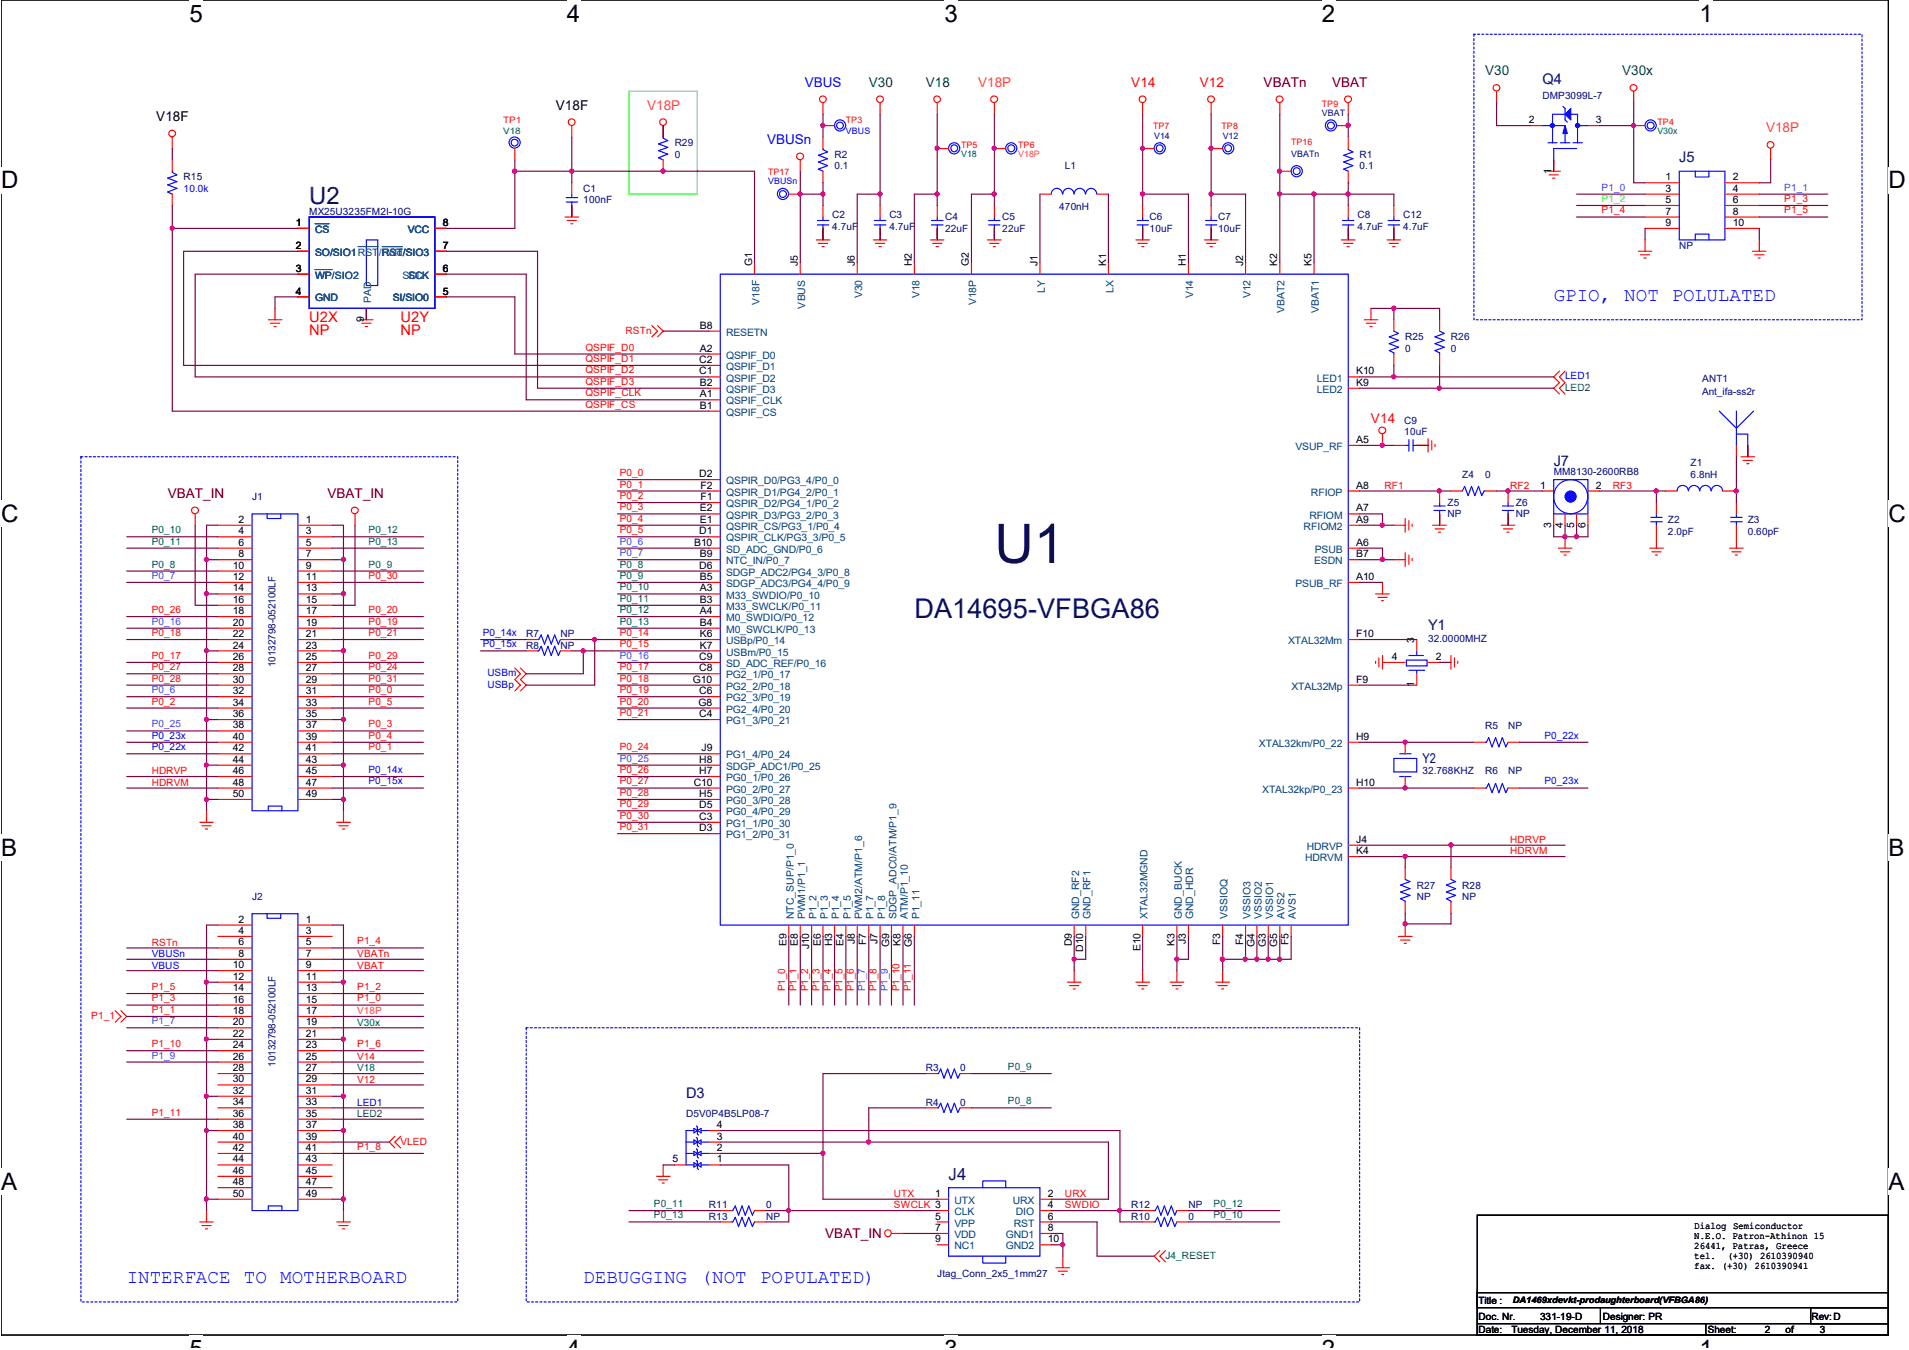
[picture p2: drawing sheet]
<svg xmlns="http://www.w3.org/2000/svg" width="420mm" height="297mm" viewBox="0 0 420 297" stroke-linecap="round" stroke-linejoin="round" font-family="sans-serif">
<defs><g id="words">
<text font-size="12" fill="#000080" x="218.9" y="123.9">U1</text>
<text font-size="6" fill="#000080" x="201.2" y="136.1">DA14695-VFBGA86</text>
<g font-size="5.3">
<text x="41.7" y="4.8">5</text>
<text x="124.8" y="4.8">4</text>
<text x="207.9" y="4.8">3</text>
<text x="290.9" y="4.8">2</text>
<text x="374" y="4.8">1</text>
<text x=".2" y="41.4">D</text>
<text x="415.6" y="41.4">D</text>
<text x=".2" y="114.9">C</text>
<text x="415.6" y="114.9">C</text>
<text x=".2" y="188.3">B</text>
<text x="415.6" y="188.3">B</text>
<text x=".2" y="261.7">A</text>
<text x="415.6" y="261.7">A</text>
</g>
<text font-size="5.2" fill="#000080" x="68.1" y="44.9">U2</text>
<g font-size="4.2" fill="#00f">
<text x="342" y="66.3">GPIO, NOT POLULATED</text>
<text x="27.9" y="282.3">INTERFACE TO MOTHERBOARD</text>
<text x="128.4" y="282.3">DEBUGGING</text>
<text x="154.2" y="282.3">(NOT</text>
<text x="167.3" y="282.3">POPULATED)</text>
</g>
<text font-size="3.7" fill="#000080" x="208.8" y="259.7">J4</text>
<g font-size="3.2" fill="#000080">
<text x="339.5" y="18.5">Q4</text>
<text x="369.6" y="35.6">J5</text>
<text x="342" y="102.4">J7</text>
<text x="314.3" y="138.6">Y1</text>
<text x="151" y="241.6">D3</text>
</g>
<g font-size="3.2" fill="#f00">
<text x="68.1" y="70.8">U2X</text>
<text x="88.2" y="70.8">U2Y</text>
<text x="68.1" y="73.8">NP</text>
<text x="88.2" y="73.8">NP</text>
</g>
<g font-size="3" fill="#008000">
<text x="326.9" y="16.6">V30</text>
<text x="357" y="16.6">V30x</text>
<text x="191.2" y="19.1">V30</text>
<text x="203.8" y="19.1">V18</text>
</g>
<g font-size="3" fill="#00f">
<text x="177.2" y="19.1">VBUS</text>
<text x="168.8" y="31.7">VBUSn</text>
</g>
<g font-size="3" fill="#ff8000">
<text x="215.3" y="19.1">V18P</text>
<text x="142.4" y="24.1">V18P</text>
<text x="388.7" y="29.1">V18P</text>
</g>
<g font-size="3" fill="#f00">
<text x="249" y="19.1">V14</text>
<text x="264.1" y="19.1">V12</text>
<text x="301.7" y="93">V14</text>
</g>
<g font-size="3" fill="#800000">
<text x="278.1" y="19.1">VBATn</text>
<text x="293.2" y="19.1">VBAT</text>
<text x="36.9" y="109.6">VBAT_IN</text>
<text x="72.1" y="109.6">VBAT_IN</text>
<text x="181.6" y="272.4">VBAT_IN</text>
</g>
<g font-size="3">
<text x="34.4" y="26.6">V18F</text>
<text x="122.3" y="24.1">V18F</text>
</g>
<text font-size="3" fill="#000080" x="313.1" y="167.9">Y2</text>
<g font-size="2.2" fill="#000080">
<text x="339.5" y="21.7">DMP3099L-7</text>
<text x="148.5" y="32.2">R29</text>
<text x="148.5" y="34.7">0</text>
<text x="183.7" y="34.7">R2</text>
<text x="299.2" y="34.7">R1</text>
<text x="183.7" y="37.2">0.1</text>
<text x="234.4" y="37.2">L1</text>
<text x="299.2" y="37.2">0.1</text>
<text x="68.1" y="47.3">MX25U3235FM2I-10G</text>
<text x="128.4" y="42.2">C1</text>
<text x="128.4" y="44.7">100nF</text>
<text x="233.1" y="46.2">470nH</text>
<text x="183.2" y="48">C2</text>
<text x="183.2" y="50.5">4.7uF</text>
<text x="195.7" y="48">C3</text>
<text x="195.7" y="50.5">4.7uF</text>
<text x="208" y="48.5">C4</text>
<text x="208" y="51.1">22uF</text>
<text x="220.6" y="48.5">C5</text>
<text x="220.6" y="51.1">22uF</text>
<text x="253" y="48.5">C6</text>
<text x="253" y="51.1">10uF</text>
<text x="268.1" y="48.5">C7</text>
<text x="268.1" y="51.1">10uF</text>
<text x="298.8" y="48">C8</text>
<text x="298.8" y="50.5">4.7uF</text>
<text x="308.8" y="48">C12</text>
<text x="308.8" y="50.5">4.7uF</text>
<text x="369.6" y="54.8">NP</text>
<text x="309.3" y="74.9">R25</text>
<text x="309.3" y="77.4">0</text>
<text x="319.4" y="74.9">R26</text>
<text x="319.4" y="77.4">0</text>
<text x="374.6" y="83.9">ANT1</text>
<text x="374.6" y="87">Ant_ifa-ss2r</text>
<text x="309.1" y="93.3">C9</text>
<text x="309.1" y="95.8">10uF</text>
<text x="321.8" y="105.1">Z4</text>
<text x="326.9" y="105.1">0</text>
<text x="342" y="104.6">MM8130-2600RB8</text>
<text x="372.1" y="102.5">Z1</text>
<text x="372.1" y="105.1">6.8nH</text>
<text x="55.5" y="110.1">J1</text>
<text x="318.6" y="111.3">Z5</text>
<text x="318.6" y="113.8">NP</text>
<text x="333.7" y="111.3">Z6</text>
<text x="333.7" y="113.8">NP</text>
<text x="367.1" y="115.1">Z2</text>
<text x="367.1" y="117.6">2.0pF</text>
<text x="384.7" y="115.1">Z3</text>
<text x="384.7" y="117.6">0.60pF</text>
<text x="115.8" y="142.7">R8</text>
<text x="115.8" y="140.3">R7</text>
<text x="123.3" y="142.7">NP</text>
<text x="123.3" y="140.3">NP</text>
<text x="314.3" y="141.3">32.0000MHZ</text>
<text x="60.6" y="146.8" transform="rotate(-90 60.6 146.8)">10132798-052100LF</text>
<text x="326.9" y="160.4">R5</text>
<text x="331.9" y="160.4">NP</text>
<text x="313.1" y="170.4">32.768KHZ</text>
<text x="326.9" y="170.4">R6</text>
<text x="331.9" y="170.4">NP</text>
<text x="311.8" y="195.5">R27</text>
<text x="321.8" y="195.5">R28</text>
<text x="55.5" y="198">J2</text>
<text x="311.8" y="198">NP</text>
<text x="321.8" y="198">NP</text>
<text x="60.6" y="234.7" transform="rotate(-90 60.6 234.7)">10132798-052100LF</text>
<text x="203.8" y="235.7">R3</text>
<text x="211.3" y="235.7">0</text>
<text x="151" y="245.8">D5V0P4B5LP08-7</text>
<text x="203.8" y="243.2">R4</text>
<text x="211.3" y="243.2">0</text>
<text x="156" y="265.9">R11</text>
<text x="156" y="268.4">R13</text>
<text x="168.6" y="265.9">0</text>
<text x="168.6" y="268.4">NP</text>
<text x="249" y="268.4">R10</text>
<text x="249" y="265.9">R12</text>
<text x="261.6" y="268.4">0</text>
<text x="261.6" y="265.9">NP</text>
<text x="206.3" y="281">Jtag_Conn_2x5_1mm27</text>
</g>
<g font-size="2.2">
<text x="336.5" y="27.1">2</text>
<text x="351.2" y="27.1">3</text>
<text x="341.4" y="38.2" transform="rotate(-90 341.4 38.2)">1</text>
<text x="366.6" y="39.7">1</text>
<text x="381.4" y="39.7">2</text>
<text x="366.6" y="42.2">3</text>
<text x="366.6" y="44.7">5</text>
<text x="366.6" y="47.2">7</text>
<text x="381.4" y="42.2">4</text>
<text x="381.4" y="44.7">6</text>
<text x="381.4" y="47.2">8</text>
<text x="65.1" y="49.7">1</text>
<text x="97.4" y="49.7">8</text>
<text x="366.6" y="49.7">9</text>
<text x="381.4" y="49.7">10</text>
<text x="65.1" y="59.8">3</text>
<text x="65.1" y="54.7">2</text>
<text x="97.4" y="59.8">6</text>
<text x="97.4" y="54.7">7</text>
<text x="165.5" y="58.6" transform="rotate(-90 165.5 58.6)">G1</text>
<text x="175.6" y="58.6" transform="rotate(-90 175.6 58.6)">J5</text>
<text x="188.2" y="58.6" transform="rotate(-90 188.2 58.6)">J6</text>
<text x="200.7" y="58.6" transform="rotate(-90 200.7 58.6)">H2</text>
<text x="213.3" y="58.6" transform="rotate(-90 213.3 58.6)">G2</text>
<text x="228.3" y="58.6" transform="rotate(-90 228.3 58.6)">J1</text>
<text x="243.4" y="58.6" transform="rotate(-90 243.4 58.6)">K1</text>
<text x="261" y="58.6" transform="rotate(-90 261 58.6)">H1</text>
<text x="273.6" y="58.6" transform="rotate(-90 273.6 58.6)">J2</text>
<text x="281.1" y="58.6" transform="rotate(-90 281.1 58.6)">K2</text>
<text x="288.7" y="58.6" transform="rotate(-90 288.7 58.6)">K5</text>
<text x="65.1" y="64.8">4</text>
<text x="97.4" y="64.8">5</text>
<text x="80.1" y="70.8" transform="rotate(-90 80.1 70.8)">9</text>
<text x="154" y="77.3">A2</text>
<text x="154" y="72.3">B8</text>
<text x="153.9" y="79.9">C2</text>
<text x="153.9" y="82.4">C1</text>
<text x="298.5" y="82.4">K10</text>
<text x="154" y="87.4">A1</text>
<text x="154" y="84.9">B2</text>
<text x="154" y="89.9">B1</text>
<text x="298.5" y="84.9">K9</text>
<text x="298.5" y="97.5">A5</text>
<text x="153.9" y="105">D2</text>
<text x="154.2" y="107.5">F2</text>
<text x="298.5" y="107.5">A8</text>
<text x="339" y="107.5">1</text>
<text x="351.2" y="107.5">2</text>
<text x="154" y="112.5">E2</text>
<text x="154.2" y="110">F1</text>
<text x="298.5" y="112.5">A7</text>
<text x="52.5" y="115.1">2</text>
<text x="52.5" y="117.6">4</text>
<text x="67.3" y="115.1">1</text>
<text x="67.3" y="117.6">3</text>
<text x="153.9" y="117.6">D1</text>
<text x="154" y="115.1">E1</text>
<text x="298.5" y="115.1">A9</text>
<text x="341.4" y="116.1" transform="rotate(-90 341.4 116.1)">3</text>
<text x="343.9" y="116.1" transform="rotate(-90 343.9 116.1)">4</text>
<text x="346.4" y="116.1" transform="rotate(-90 346.4 116.1)">5</text>
<text x="348.9" y="116.1" transform="rotate(-90 348.9 116.1)">6</text>
<text x="51.3" y="125.1">10</text>
<text x="52.5" y="120.1">6</text>
<text x="52.5" y="122.6">8</text>
<text x="67.3" y="120.1">5</text>
<text x="67.3" y="122.6">7</text>
<text x="67.3" y="125.1">9</text>
<text x="152.8" y="120.1">B10</text>
<text x="153.9" y="125.1">D6</text>
<text x="154" y="122.6">B9</text>
<text x="298.5" y="120.1">A6</text>
<text x="298.5" y="122.6">B7</text>
<text x="51.3" y="127.6">12</text>
<text x="51.3" y="130.1">14</text>
<text x="67.3" y="127.6">11</text>
<text x="67.3" y="130.1">13</text>
<text x="154" y="130.1">A3</text>
<text x="154" y="127.6">B5</text>
<text x="298.5" y="127.6">A10</text>
<text x="51.3" y="132.6">16</text>
<text x="51.3" y="135.2">18</text>
<text x="51.3" y="137.7">20</text>
<text x="67.3" y="132.6">15</text>
<text x="67.3" y="135.2">17</text>
<text x="67.3" y="137.7">19</text>
<text x="154" y="135.2">A4</text>
<text x="154" y="137.7">B4</text>
<text x="154" y="132.6">B3</text>
<text x="51.3" y="140.2">22</text>
<text x="51.3" y="142.7">24</text>
<text x="67.3" y="140.2">21</text>
<text x="67.3" y="142.7">23</text>
<text x="154" y="142.7">K7</text>
<text x="154" y="140.2">K6</text>
<text x="298.5" y="140.2">F10</text>
<text x="311.3" y="141.5" transform="rotate(-90 311.3 141.5)">3</text>
<text x="51.3" y="145.2">26</text>
<text x="51.3" y="147.7">28</text>
<text x="67.3" y="145.2">25</text>
<text x="67.3" y="147.7">27</text>
<text x="153.9" y="145.2">C9</text>
<text x="153.9" y="147.7">C8</text>
<text x="306.3" y="145.2">4</text>
<text x="316" y="145.2">2</text>
<text x="51.3" y="150.2">30</text>
<text x="51.3" y="152.7">32</text>
<text x="51.3" y="155.2">34</text>
<text x="67.3" y="150.2">29</text>
<text x="67.3" y="152.7">31</text>
<text x="67.3" y="155.2">33</text>
<text x="152.5" y="150.2">G10</text>
<text x="153.7" y="155.2">G8</text>
<text x="153.9" y="152.7">C6</text>
<text x="298.5" y="150.2">F9</text>
<text x="311.3" y="151.3" transform="rotate(-90 311.3 151.3)">1</text>
<text x="51.3" y="157.8">36</text>
<text x="51.3" y="160.3">38</text>
<text x="67.3" y="157.8">35</text>
<text x="67.3" y="160.3">37</text>
<text x="153.9" y="157.8">C4</text>
<text x="51.3" y="162.8">40</text>
<text x="51.3" y="165.3">42</text>
<text x="51.3" y="167.8">44</text>
<text x="67.3" y="162.8">39</text>
<text x="67.3" y="165.3">41</text>
<text x="67.3" y="167.8">43</text>
<text x="153.9" y="167.8">H8</text>
<text x="154.4" y="165.3">J9</text>
<text x="298.5" y="162.8">H9</text>
<text x="51.3" y="170.3">46</text>
<text x="51.3" y="172.8">48</text>
<text x="67.3" y="170.3">45</text>
<text x="67.3" y="172.8">47</text>
<text x="152.7" y="172.8">C10</text>
<text x="153.9" y="170.3">H7</text>
<text x="298.5" y="172.8">H10</text>
<text x="51.3" y="175.3">50</text>
<text x="67.3" y="175.3">49</text>
<text x="153.9" y="177.9">D5</text>
<text x="153.9" y="175.3">H5</text>
<text x="153.9" y="182.9">D3</text>
<text x="153.9" y="180.4">C3</text>
<text x="298.5" y="185.4">J4</text>
<text x="298.5" y="187.9">K4</text>
<text x="52.5" y="203">2</text>
<text x="67.3" y="203">1</text>
<text x="52.5" y="205.5">4</text>
<text x="52.5" y="208">6</text>
<text x="67.3" y="205.5">3</text>
<text x="67.3" y="208">5</text>
<text x="173.1" y="208.1" transform="rotate(-90 173.1 208.1)">E9</text>
<text x="175.6" y="208.1" transform="rotate(-90 175.6 208.1)">E8</text>
<text x="178.1" y="208.9" transform="rotate(-90 178.1 208.9)">J10</text>
<text x="180.6" y="208.1" transform="rotate(-90 180.6 208.1)">E6</text>
<text x="183.1" y="208.2" transform="rotate(-90 183.1 208.2)">H3</text>
<text x="185.6" y="208.1" transform="rotate(-90 185.6 208.1)">E4</text>
<text x="188.2" y="207.7" transform="rotate(-90 188.2 207.7)">J8</text>
<text x="190.7" y="208" transform="rotate(-90 190.7 208)">F7</text>
<text x="193.2" y="207.7" transform="rotate(-90 193.2 207.7)">J7</text>
<text x="195.7" y="208.3" transform="rotate(-90 195.7 208.3)">G9</text>
<text x="198.2" y="208.1" transform="rotate(-90 198.2 208.1)">K8</text>
<text x="200.7" y="208.3" transform="rotate(-90 200.7 208.3)">G6</text>
<text x="235.9" y="208.2" transform="rotate(-90 235.9 208.2)">D9</text>
<text x="238.4" y="209.5" transform="rotate(-90 238.4 209.5)">D10</text>
<text x="251" y="209.3" transform="rotate(-90 251 209.3)">E10</text>
<text x="258.5" y="208.1" transform="rotate(-90 258.5 208.1)">K3</text>
<text x="261" y="207.7" transform="rotate(-90 261 207.7)">J3</text>
<text x="268.6" y="208" transform="rotate(-90 268.6 208)">F3</text>
<text x="273.6" y="208" transform="rotate(-90 273.6 208)">F4</text>
<text x="276.1" y="208.3" transform="rotate(-90 276.1 208.3)">G4</text>
<text x="278.6" y="208.3" transform="rotate(-90 278.6 208.3)">G3</text>
<text x="281.1" y="208.3" transform="rotate(-90 281.1 208.3)">G5</text>
<text x="283.6" y="208" transform="rotate(-90 283.6 208)">F5</text>
<text x="51.3" y="213.1">10</text>
<text x="51.3" y="215.6">12</text>
<text x="52.5" y="210.5">8</text>
<text x="67.3" y="210.5">7</text>
<text x="67.3" y="213.1">9</text>
<text x="67.3" y="215.6">11</text>
<text x="51.3" y="218.1">14</text>
<text x="51.3" y="220.6">16</text>
<text x="67.3" y="218.1">13</text>
<text x="67.3" y="220.6">15</text>
<text x="51.3" y="223.1">18</text>
<text x="51.3" y="225.6">20</text>
<text x="67.3" y="223.1">17</text>
<text x="67.3" y="225.6">19</text>
<text x="51.3" y="228.1">22</text>
<text x="51.3" y="230.6">24</text>
<text x="51.3" y="233.2">26</text>
<text x="67.3" y="228.1">21</text>
<text x="67.3" y="230.6">23</text>
<text x="67.3" y="233.2">25</text>
<text x="51.3" y="235.7">28</text>
<text x="51.3" y="238.2">30</text>
<text x="67.3" y="235.7">27</text>
<text x="67.3" y="238.2">29</text>
<text x="51.3" y="240.7">32</text>
<text x="51.3" y="243.2">34</text>
<text x="51.3" y="245.7">36</text>
<text x="67.3" y="240.7">31</text>
<text x="67.3" y="243.2">33</text>
<text x="67.3" y="245.7">35</text>
<text x="51.3" y="248.2">38</text>
<text x="51.3" y="250.7">40</text>
<text x="67.3" y="248.2">37</text>
<text x="67.3" y="250.7">39</text>
<text x="157.8" y="250.7">3</text>
<text x="157.8" y="248.2">4</text>
<text x="51.3" y="253.2">42</text>
<text x="51.3" y="255.8">44</text>
<text x="67.3" y="253.2">41</text>
<text x="67.3" y="255.8">43</text>
<text x="148" y="255.8">5</text>
<text x="157.8" y="255.8">1</text>
<text x="157.8" y="253.2">2</text>
<text x="51.3" y="258.3">46</text>
<text x="51.3" y="260.8">48</text>
<text x="51.3" y="263.3">50</text>
<text x="67.3" y="258.3">45</text>
<text x="67.3" y="260.8">47</text>
<text x="67.3" y="263.3">49</text>
<text x="205.8" y="263.3">1</text>
<text x="230.6" y="263.3">2</text>
<text x="205.8" y="268.4">5</text>
<text x="230.6" y="265.8">4</text>
<text x="230.6" y="268.4">6</text>
<text x="205.8" y="270.8">7</text>
<text x="205.8" y="273.3">9</text>
<text x="230.6" y="270.8">8</text>
<text x="230.6" y="273.3">10</text>
<text x="372.9" y="270.4">Dialog Semiconductor</text>
<text x="372.9" y="272.6">N.E.O. Patron-Athinon 15</text>
<text x="372.9" y="274.8">26441, Patras, Greece</text>
<text x="372.9" y="277">tel.</text>
<text x="372.9" y="279.2">fax. (+30) 2610390941</text>
<text x="380.2" y="277">(+30) 2610390940</text>
<text x="325.4" y="287">Title :</text>
<text x="325.4" y="290.5">Doc. Nr.</text>
<text x="325.4" y="293.3">Date:</text>
<text x="332.7" y="293.3">Tuesday, December 11, 2018</text>
<text x="339" y="290.5">331-19-D</text>
<text x="352.8" y="290.5">Designer: PR</text>
<text x="375.9" y="293.3">Sheet:</text>
<text x="388.4" y="293.3">2</text>
<text x="393" y="293.3">of</text>
<text x="398.7" y="290.5">Rev:D</text>
<text x="400.5" y="293.3">3</text>
</g>
<text font-size="2.2" fill="#000040" x="40.4" y="39.7">R15</text>
<text font-size="2.2" fill="#8000ff" x="352.5" y="42">P1_0</text>
<g font-size="2.2" fill="#0080ff">
<text x="392.7" y="42">P1_1</text>
<text x="136.4" y="119.8">P0_6</text>
<text x="136.4" y="122.3">P0_7</text>
<text x="33.4" y="127.4">P0_7</text>
<text x="33.4" y="137.4">P0_16</text>
<text x="136.4" y="144.9">P0_16</text>
<text x="33.4" y="152.5">P0_6</text>
<text x="33.4" y="160.1">P0_25</text>
<text x="136.4" y="167.6">P0_25</text>
<text x="190.4" y="218.1" transform="rotate(-90 190.4 218.1)">P1_7</text>
<text x="195.4" y="218.1" transform="rotate(-90 195.4 218.1)">P1_9</text>
<text x="33.4" y="225.4">P1_7</text>
<text x="33.4" y="232.9">P1_9</text>
</g>
<g font-size="2.2" fill="#00f">
<text x="40.4" y="42.2">10.0k</text>
<text x="344.5" y="83.5">LED1</text>
<text x="106.2" y="140">P0_14x</text>
<text x="106.2" y="142.5">P0_15x</text>
<text x="107.3" y="148.8">USBm</text>
<text x="107.3" y="151.3">USBp</text>
<text x="33.4" y="165.1">P0_22x</text>
<text x="33.4" y="162.6">P0_23x</text>
<text x="339.9" y="162.6">P0_22x</text>
<text x="81.1" y="170.1">P0_14x</text>
<text x="81.1" y="172.6">P0_15x</text>
<text x="339.9" y="172.6">P0_23x</text>
<text x="33.4" y="213.1">VBUS</text>
<text x="33.4" y="210.6">VBUSn</text>
<text x="78.6" y="243.2">LED1</text>
</g>
<g font-size="2.2" fill="#f00">
<text x="352.5" y="46.9">P1_4</text>
<text x="392.7" y="44.4">P1_3</text>
<text x="392.7" y="46.9">P1_5</text>
<text x="128.9" y="77.1">QSPIF_D0</text>
<text x="137.7" y="73.4">RSTn</text>
<text x="128.9" y="79.6">QSPIF_D1</text>
<text x="128.9" y="82.1">QSPIF_D2</text>
<text x="128.9" y="89.7">QSPIF_CS</text>
<text x="128.9" y="84.7">QSPIF_D3</text>
<text x="128.9" y="87.2">QSPIF_CLK</text>
<text x="136.4" y="107.3">P0_1</text>
<text x="136.4" y="104.8">P0_0</text>
<text x="304.7" y="107.6">RF1</text>
<text x="332.4" y="107.6">RF2</text>
<text x="355" y="107.6">RF3</text>
<text x="136.4" y="109.8">P0_2</text>
<text x="136.4" y="112.3">P0_3</text>
<text x="136.4" y="114.8">P0_4</text>
<text x="136.4" y="117.3">P0_5</text>
<text x="81.1" y="127.4">P0_30</text>
<text x="33.4" y="134.9">P0_26</text>
<text x="81.1" y="134.9">P0_20</text>
<text x="81.1" y="137.4">P0_19</text>
<text x="33.4" y="140">P0_18</text>
<text x="81.1" y="140">P0_21</text>
<text x="136.4" y="140">P0_14</text>
<text x="136.4" y="142.5">P0_15</text>
<text x="33.4" y="144.9">P0_17</text>
<text x="33.4" y="150">P0_28</text>
<text x="33.4" y="147.5">P0_27</text>
<text x="81.1" y="144.9">P0_29</text>
<text x="81.1" y="147.5">P0_24</text>
<text x="81.1" y="150">P0_31</text>
<text x="136.4" y="147.5">P0_17</text>
<text x="136.4" y="150">P0_18</text>
<text x="33.4" y="155">P0_2</text>
<text x="81.1" y="152.5">P0_0</text>
<text x="81.1" y="155">P0_5</text>
<text x="136.4" y="152.5">P0_19</text>
<text x="136.4" y="155">P0_20</text>
<text x="81.1" y="160.1">P0_3</text>
<text x="136.4" y="157.5">P0_21</text>
<text x="81.1" y="165.1">P0_1</text>
<text x="81.1" y="162.6">P0_4</text>
<text x="136.4" y="165.1">P0_24</text>
<text x="33.4" y="172.9">HDRVM</text>
<text x="33.4" y="170.4">HDRVP</text>
<text x="136.4" y="170.1">P0_26</text>
<text x="136.4" y="172.6">P0_27</text>
<text x="136.4" y="177.6">P0_29</text>
<text x="136.4" y="175.1">P0_28</text>
<text x="136.4" y="180.1">P0_30</text>
<text x="136.4" y="182.7">P0_31</text>
<text x="332.4" y="185.5">HDRVP</text>
<text x="332.4" y="188">HDRVM</text>
<text x="33.4" y="208.1">RSTn</text>
<text x="78.6" y="207.8">P1_4</text>
<text x="78.6" y="210.6">VBATn</text>
<text x="78.6" y="213.1">VBAT</text>
<text x="33.4" y="220.3">P1_3</text>
<text x="33.4" y="217.8">P1_5</text>
<text x="78.6" y="220.3">P1_0</text>
<text x="78.6" y="217.8">P1_2</text>
<text x="172.8" y="218.1" transform="rotate(-90 172.8 218.1)">P1_0</text>
<text x="175.3" y="218.1" transform="rotate(-90 175.3 218.1)">P1_1</text>
<text x="177.9" y="218.1" transform="rotate(-90 177.9 218.1)">P1_2</text>
<text x="180.4" y="218.1" transform="rotate(-90 180.4 218.1)">P1_3</text>
<text x="182.9" y="218.1" transform="rotate(-90 182.9 218.1)">P1_4</text>
<text x="185.4" y="218.1" transform="rotate(-90 185.4 218.1)">P1_5</text>
<text x="187.9" y="218.1" transform="rotate(-90 187.9 218.1)">P1_6</text>
<text x="192.9" y="218.1" transform="rotate(-90 192.9 218.1)">P1_8</text>
<text x="197.9" y="218.1" transform="rotate(-90 197.9 218.1)">P1_10</text>
<text x="200.5" y="218.1" transform="rotate(-90 200.5 218.1)">P1_11</text>
<text x="20.1" y="224.2">P1_1</text>
<text x="33.4" y="222.9">P1_1</text>
<text x="33.4" y="230.4">P1_10</text>
<text x="78.6" y="233.2">V14</text>
<text x="78.6" y="230.4">P1_6</text>
<text x="78.6" y="238.3">V12</text>
<text x="33.4" y="245.5">P1_11</text>
<text x="88.2" y="251.8">VLED</text>
<text x="78.6" y="253">P1_8</text>
<text x="196.7" y="263.4">UTX</text>
<text x="234.4" y="263.4">URX</text>
<text x="196.7" y="265.9">SWCLK 3</text>
<text x="234.4" y="265.9">SWDIO</text>
</g>
<text font-size="2.2" fill="#0f0" x="352.5" y="44.4">P1_2</text>
<g font-size="2.2" fill="#004080">
<text x="69.3" y="51.3">CS</text>
<text x="89.7" y="51.3">VCC</text>
<text x="69.3" y="56.3">SO/SIO1RST/Hold/SIO3</text>
<text x="69.3" y="56.3">SO/SIO1</text>
<text x="84.1" y="56.3">RST/SIO3</text>
<text x="69.3" y="61.3">WP/SIO2</text>
<text x="69.3" y="61.3">WP</text>
<text x="88.6" y="61.3">SCLK</text>
<text x="89.9" y="61.3">SCK</text>
<text x="189.8" y="65.6" transform="rotate(-90 189.8 65.6)">V30</text>
<text x="202.3" y="65.6" transform="rotate(-90 202.3 65.6)">V18</text>
<text x="230" y="64.4" transform="rotate(-90 230 64.4)">LY</text>
<text x="245.1" y="64.4" transform="rotate(-90 245.1 64.4)">LX</text>
<text x="262.6" y="65.6" transform="rotate(-90 262.6 65.6)">V14</text>
<text x="275.2" y="65.6" transform="rotate(-90 275.2 65.6)">V12</text>
<text x="69.3" y="66.3">GND</text>
<text x="81.7" y="66.6" transform="rotate(-90 81.7 66.6)">PAD</text>
<text x="86.4" y="66.3">SI/SIO0</text>
<text x="167.2" y="67.1" transform="rotate(-90 167.2 67.1)">V18F</text>
<text x="177.2" y="67.9" transform="rotate(-90 177.2 67.9)">VBUS</text>
<text x="214.9" y="67.2" transform="rotate(-90 214.9 67.2)">V18P</text>
<text x="282.7" y="68.9" transform="rotate(-90 282.7 68.9)">VBAT2</text>
<text x="290.3" y="68.9" transform="rotate(-90 290.3 68.9)">VBAT1</text>
<text x="159.8" y="73.9">RESETN</text>
<text x="159.8" y="78.9">QSPIF_D0</text>
<text x="159.8" y="81.4">QSPIF_D1</text>
<text x="159.8" y="83.9">QSPIF_D2</text>
<text x="289.8" y="83.9">LED1</text>
<text x="159.8" y="86.4">QSPIF_D3</text>
<text x="159.8" y="89">QSPIF_CLK</text>
<text x="289.8" y="86.4">LED2</text>
<text x="159.8" y="91.5">QSPIF_CS</text>
<text x="285.1" y="99">VSUP_RF</text>
<text x="159.8" y="106.6">QSPIR_D0/PG3_4/P0_0</text>
<text x="159.8" y="111.6">QSPIR_D2/PG4_1/P0_2</text>
<text x="159.8" y="109.1">QSPIR_D1/PG4_2/P0_1</text>
<text x="288.5" y="109.1">RFIOP</text>
<text x="159.8" y="119.1">QSPIR_CLK/PG3_3/P0_5</text>
<text x="159.8" y="116.6">QSPIR_CS/PG3_1/P0_4</text>
<text x="159.8" y="114.1">QSPIR_D3/PG3_2/P0_3</text>
<text x="286.9" y="116.6">RFIOM2</text>
<text x="288.2" y="114.1">RFIOM</text>
<text x="159.8" y="124.2">NTC_IN/P0_7</text>
<text x="159.8" y="121.6">SD_ADC_GND/P0_6</text>
<text x="289.3" y="124.2">ESDN</text>
<text x="289.4" y="121.6">PSUB</text>
<text x="159.8" y="126.7">SDGP_ADC2/PG4_3/P0_8</text>
<text x="159.8" y="129.2">SDGP_ADC3/PG4_4/P0_9</text>
<text x="159.8" y="131.7">M33_SWDIO/P0_10</text>
<text x="285.1" y="129.2">PSUB_RF</text>
<text x="159.8" y="134.2">M33_SWCLK/P0_11</text>
<text x="159.8" y="136.7">M0_SWDIO/P0_12</text>
<text x="159.8" y="141.7">USBp/P0_14</text>
<text x="159.8" y="139.2">M0_SWCLK/P0_13</text>
<text x="283.5" y="141.7">XTAL32Mm</text>
<text x="159.8" y="144.2">USBm/P0_15</text>
<text x="159.8" y="146.8">SD_ADC_REF/P0_16</text>
<text x="159.8" y="149.3">PG2_1/P0_17</text>
<text x="159.8" y="154.3">PG2_3/P0_19</text>
<text x="159.8" y="151.8">PG2_2/P0_18</text>
<text x="284.2" y="151.8">XTAL32Mp</text>
<text x="159.8" y="156.8">PG2_4/P0_20</text>
<text x="159.8" y="159.3">PG1_3/P0_21</text>
<text x="159.8" y="166.9">PG1_4/P0_24</text>
<text x="277.1" y="164.3">XTAL32km/P0_22</text>
<text x="159.8" y="169.4">SDGP_ADC1/P0_25</text>
<text x="159.8" y="171.9">PG0_1/P0_26</text>
<text x="159.8" y="179.4">PG0_4/P0_29</text>
<text x="159.8" y="174.4">PG0_2/P0_27</text>
<text x="159.8" y="176.9">PG0_3/P0_28</text>
<text x="277.8" y="174.4">XTAL32kp/P0_23</text>
<text x="159.8" y="184.4">PG1_2/P0_31</text>
<text x="159.8" y="181.9">PG1_1/P0_30</text>
<text x="287.3" y="189.5">HDRVM</text>
<text x="287.6" y="187">HDRVP</text>
<text x="174.7" y="202.3" transform="rotate(-90 174.7 202.3)">NTC_SUP/P1_0</text>
<text x="177.2" y="202.3" transform="rotate(-90 177.2 202.3)">PWM1/P1_1</text>
<text x="179.7" y="202.3" transform="rotate(-90 179.7 202.3)">P1_2</text>
<text x="182.2" y="202.3" transform="rotate(-90 182.2 202.3)">P1_3</text>
<text x="184.7" y="202.3" transform="rotate(-90 184.7 202.3)">P1_4</text>
<text x="187.2" y="202.3" transform="rotate(-90 187.2 202.3)">P1_5</text>
<text x="189.8" y="202.3" transform="rotate(-90 189.8 202.3)">PWM2/ATM/P1_6</text>
<text x="192.3" y="202.3" transform="rotate(-90 192.3 202.3)">P1_7</text>
<text x="194.8" y="202.3" transform="rotate(-90 194.8 202.3)">P1_8</text>
<text x="197.3" y="202.3" transform="rotate(-90 197.3 202.3)">SDGP_ADC0/ATM/P1_9</text>
<text x="199.8" y="202.3" transform="rotate(-90 199.8 202.3)">ATM/P1_10</text>
<text x="202.3" y="202.3" transform="rotate(-90 202.3 202.3)">P1_11</text>
<text x="237.5" y="202.3" transform="rotate(-90 237.5 202.3)">GND_RF2</text>
<text x="240" y="202.3" transform="rotate(-90 240 202.3)">GND_RF1</text>
<text x="252.6" y="202.3" transform="rotate(-90 252.6 202.3)">XTAL32MGND</text>
<text x="260.1" y="202.3" transform="rotate(-90 260.1 202.3)">GND_BUCK</text>
<text x="262.6" y="202.3" transform="rotate(-90 262.6 202.3)">GND_HDR</text>
<text x="270.2" y="202.3" transform="rotate(-90 270.2 202.3)">VSSIOQ</text>
<text x="275.2" y="202.3" transform="rotate(-90 275.2 202.3)">VSSIO3</text>
<text x="277.7" y="202.3" transform="rotate(-90 277.7 202.3)">VSSIO2</text>
<text x="280.2" y="202.3" transform="rotate(-90 280.2 202.3)">VSSIO1</text>
<text x="282.7" y="202.3" transform="rotate(-90 282.7 202.3)">AVS2</text>
<text x="285.2" y="202.3" transform="rotate(-90 285.2 202.3)">AVS1</text>
<text x="210" y="267.4">CLK</text>
<text x="210" y="264.9">UTX</text>
<text x="210" y="269.9">VPP</text>
<text x="222.9" y="264.9">URX</text>
<text x="223.1" y="269.9">RST</text>
<text x="223.6" y="267.4">DIO</text>
<text x="210" y="272.4">VDD</text>
<text x="210" y="274.9">NC1</text>
<text x="221.3" y="272.4">GND1</text>
<text x="221.3" y="274.9">GND2</text>
</g>
<g font-size="2.2" fill="#008000">
<text x="344.5" y="86">LED2</text>
<text x="33.4" y="117.3">P0_10</text>
<text x="33.4" y="119.8">P0_11</text>
<text x="81.1" y="117.3">P0_12</text>
<text x="81.1" y="119.8">P0_13</text>
<text x="33.4" y="124.9">P0_8</text>
<text x="81.1" y="124.9">P0_9</text>
<text x="136.4" y="124.9">P0_8</text>
<text x="136.4" y="127.4">P0_9</text>
<text x="136.4" y="129.9">P0_10</text>
<text x="136.4" y="132.4">P0_11</text>
<text x="136.4" y="134.9">P0_12</text>
<text x="136.4" y="137.4">P0_13</text>
<text x="78.6" y="225.7">V30x</text>
<text x="78.6" y="235.7">V18</text>
<text x="221.8" y="235.4">P0_9</text>
<text x="78.6" y="245.8">LED2</text>
<text x="221.8" y="243">P0_8</text>
<text x="143.9" y="265.6">P0_11</text>
<text x="143.9" y="268.1">P0_13</text>
<text x="267.1" y="268.1">P0_10</text>
<text x="267.1" y="265.6">P0_12</text>
<text x="256.5" y="276.9">J4_RESET</text>
</g>
<text font-size="2.2" fill="#ff8000" x="78.6" y="223.2">V18P</text>
<g font-size="1.9" fill="#f00">
<text x="290.9" y="23.5">TP9</text>
<text x="110.8" y="27">TP1</text>
<text x="186.2" y="27">TP3</text>
<text x="253.8" y="28.5">TP7</text>
<text x="268.8" y="28.5">TP8</text>
<text x="364.8" y="27.5">TP4</text>
<text x="211.5" y="32.5">TP5</text>
<text x="224.1" y="32.5">TP6</text>
<text x="284.2" y="32">TP16</text>
<text x="169.1" y="38.5">TP17</text>
</g>
<g font-size="1.9" fill="#008000">
<text x="110.8" y="29.5">V18</text>
<text x="364.8" y="29.5">V30x</text>
<text x="211.5" y="34.5">V18</text>
</g>
<g font-size="1.9" fill="#00f">
<text x="186.2" y="29.5">VBUS</text>
<text x="169.1" y="40.6">VBUSn</text>
</g>
<g font-size="1.9" fill="#000080">
<text x="290.9" y="25.5">VBAT</text>
<text x="254" y="30.5">V14</text>
<text x="269.1" y="30.5">V12</text>
<text x="284.2" y="34.5">VBATn</text>
</g>
<text font-size="1.9" fill="#ff8000" x="224.1" y="34.5">V18P</text>
<text font-size="1.9" x="332.9" y="286.6">DA1469x devkt-pro daughterboard (VFBGA86)</text>
</g></defs>
<path d="M.2 0h415.4v293.8h-415.4z" fill="none" stroke="#000" stroke-width=".25"/>
<g fill="#fff">
<path d="M41.7 0h3v5.9h-3z"/>
<path d="M41.7 293.8h3v2.8h-3z"/>
<path d="M124.8 0h3v5.9h-3z"/>
<path d="M124.8 293.8h3v2.8h-3z"/>
<path d="M207.9 0h3v5.9h-3z"/>
<path d="M207.9 293.8h3v2.8h-3z"/>
<path d="M290.9 0h3v5.9h-3z"/>
<path d="M290.9 293.8h3v2.8h-3z"/>
<path d="M374 0h3v5.9h-3z"/>
<path d="M374 293.8h3v2.8h-3z"/>
<path d="M.2 36.7h3.9v5.9h-3.9z"/>
<path d="M415.6 36.7h3.9v5.9h-3.9z"/>
<path d="M.2 110.2h3.9v5.8h-3.9z"/>
<path d="M415.6 110.2h3.9v5.8h-3.9z"/>
<path d="M.2 183.6h3.6v5.9h-3.6z"/>
<path d="M415.6 183.6h3.6v5.9h-3.6z"/>
<path d="M.2 257h3.7v5.9h-3.7z"/>
<path d="M415.6 257h3.7v5.9h-3.7z"/>
</g>
<path d="M324.4 7.5h85.4v62.9h-85.4zM17.8 100.5h82.9v186h-82.9zM115.8 226.1h183.4v60.4h-183.4z" fill="none" stroke="#00f" stroke-width=".25" stroke-dasharray=".5 .5"/>
<path d="M138.4 20.1h15.1v22.6h-15.1z" fill="none" stroke="#0f0" stroke-width=".25"/>
<g fill="none" stroke="#f00" stroke-width=".25">
<path d="M37.9 30.1v2.6M125.8 27.6v2.5M146 27.6v2.5M146 35.2v2.5M176.1 35.2v2.5M181.1 22.6v2.5M193.7 22.6v2.5M206.3 22.6v2.5M218.9 22.6v2.5M251.5 22.6v2.5M266.6 22.6v2.5M266.6 32.7h2.5"/>
<path d="M281.7 22.6v2.5M296.7 22.6v2.5M329.4 20.1v2.5M340.5 37.7h2.9M340.9 38.5h2.1M341.7 39.2h.5M342 35.2v2.5M359.6 20.1v2.5M389.7 32.7v2.5M124.4 47.8h3M124.8 48.5h2.1M125.6 49.2h.5"/>
<path d="M125.8 45.2v2.6M179.7 52.8h3M180.1 53.6h2M180.9 54.3h.5M181.1 50.2v2.6M192.2 52.8h3M192.7 53.6h2M193.5 54.3h.5M193.7 50.2v2.6M204.8 52.8h3M205.3 53.6h2M206 54.3h.5"/>
<path d="M206.3 45.2v2.6M206.3 50.2v2.6M217.3 52.8h3M217.8 53.6h2.1M218.6 54.3h.5M218.9 45.2v2.6M218.9 50.2v2.6M250 52.8h3M250.5 53.6h2M251.3 54.3h.4M251.5 45.2v2.6M251.5 50.2v2.6"/>
<path d="M265.1 52.8h3M265.5 53.6h2.1M266.3 54.3h.5M266.6 50.2v2.6M295.2 52.8h3M295.7 53.6h2.1M296.5 54.3h.5M296.7 50.2v2.6M305.3 52.8h3M305.8 53.6h2M306.5 54.3h.5M306.8 50.2v2.6"/>
<path d="M360.6 55.3h2.9M361 56h2.1M361.8 56.8h.5M362.1 52.8v2.5M385.7 55.3h3M386.2 56h2M387 56.8h.4M387.2 52.8v2.5M59 70.4h3M59.5 71.1h2M60.3 71.8h.5M60.5 67.9v2.5"/>
<path d="M79.2 70.4h2.9M79.6 71.1h2M80.4 71.8h.5M80.6 67.9v2.5M143.5 71.6l1.2 1.3-1.2 1.2M144.7 71.6l1.3 1.3-1.3 1.2M300.3 70.4h3M300.7 71.1h2.1M301.5 71.8h.5M301.7 67.9v2.5M304.3 95.5v2.5M311.8 98h2.5"/>
<path d="M314.3 96.5v3M315.1 97v2M315.8 97.7v.6M343.2 81.7l-1.2 1.2 1.2 1.3-1.2 1.2 1.2 1.3M344.5 81.7l-1.3 1.2 1.3 1.3-1.3 1.2 1.3 1.3M384.7 98v2.5M43 113.1v2.5M78.1 113.1v2.5M306.8 115.6h2.5M309.3 114.1v3M310.1 114.6v2M310.8 115.4v.4"/>
<path d="M315.3 115.6h3M315.8 116.4h2.1M316.6 117.1h.5M316.9 113.1v2.5M330.4 115.6h3M330.9 116.4h2M331.7 117.1h.4M331.9 113.1v2.5M344.5 118.1v2.5M364.6 118.1v2.5M382.2 118.1v2.5M383.2 100.5h3"/>
<path d="M383.7 101.3h2M384.5 102h.4M302.8 130.7h3M303.3 131.4h2M304 132.2h.5M304.3 128.1v2.6M306.8 123.1h2.5M309.3 121.6v3M310.1 122.1v2.1M310.8 122.9v.5M343 120.6h3M343.4 121.4h2.1"/>
<path d="M344.2 122.1h.5M363.1 120.6h3M363.5 121.4h2.1M364.4 122.1h.4M380.6 120.6h3.1M381.2 121.4h2M381.9 122.1h.5M113.3 147l1.2 1.3-1.2 1.2 1.2 1.2-1.2 1.3M114.5 147l1.3 1.3-1.3 1.2 1.3 1.2-1.3 1.3M302.8 145.5v.5M303.5 144.7v2.1M304.3 145.8h2.5"/>
<path d="M304.3 144.2v3M316.9 145.8h2.5M319.4 144.2v3M320.1 144.7v2.1M320.8 145.5v.5M45.5 178.4v2.5M75.6 178.4v2.5M44 180.9h2.9M44.4 181.7h2.1M45.2 182.4h.5M74.1 180.9h3M74.6 181.7h2"/>
<path d="M75.4 182.4h.4M234.9 216.1h3M235.4 216.9h2M236.2 217.6h.5M236.4 213.6v2.5M250 216.1h3M250.5 216.9h2M251.3 217.6h.4M251.5 213.6v2.5M257.5 216.1h3.1M258 216.9h2M258.8 217.6h.5"/>
<path d="M259 213.6v2.5M267.6 216.1h3M268.1 216.9h2M268.8 217.6h.5M269.1 213.6v2.5M307.8 206h3M308.3 206.8h2M309.1 207.6h.4M309.3 203.5v2.5M25.3 222.4l1.3 1.2-1.3 1.3M26.6 222.4l1.3 1.2-1.3 1.3M86.9 250l-1.2 1.3 1.2 1.3"/>
<path d="M88.2 250l-1.3 1.3 1.3 1.3M144.5 258.8h3M144.9 259.6h2.1M146 256.3v2.5M203.8 243.8h2.5M211.3 243.8h2.5M44 268.9h2.9M44.4 269.7h2.1M45.2 270.4h.5M45.5 266.4v2.5M74.1 268.9h3M74.6 269.7h2"/>
<path d="M75.4 270.4h.4M75.6 266.4v2.5M145.7 260.3h.5M196.2 271.4h2.5M206.3 271.4h2.5M206.3 268.9h2.5M206.3 266.4h2.5M206.3 263.9h2.5M206.3 273.9h2.5M228.9 271.4h2.5M228.9 268.9h2.5M228.9 266.4h2.5"/>
<path d="M228.9 263.9h2.5M228.9 273.9h2.5M232.4 278.9h3M232.9 279.7h2M233.9 276.4v2.5M255.3 275.2l-1.3 1.2 1.3 1.3M256.5 275.2l-1.2 1.2 1.2 1.3M233.7 280.4h.4"/>
<circle cx="329.4" cy="19.3" r=".73"/>
<circle cx="359.5" cy="19.3" r=".75"/>
<circle cx="37.9" cy="29.4" r=".73"/>
<circle cx="125.8" cy="26.9" r=".73"/>
<circle cx="145.9" cy="26.9" r=".73"/>
<circle cx="176.1" cy="34.4" r=".75"/>
<circle cx="181.1" cy="21.8" r=".73"/>
<circle cx="193.7" cy="21.8" r=".73"/>
<circle cx="206.3" cy="21.8" r=".74"/>
<circle cx="218.8" cy="21.8" r=".75"/>
<circle cx="251.5" cy="21.8" r=".73"/>
<circle cx="266.5" cy="21.8" r=".73"/>
<circle cx="281.6" cy="21.8" r=".75"/>
<circle cx="296.7" cy="21.8" r=".75"/>
<circle cx="389.7" cy="31.9" r=".74"/>
<circle cx="304.2" cy="94.7" r=".75"/>
<circle cx="42.9" cy="112.3" r=".75"/>
<circle cx="78.1" cy="112.3" r=".75"/>
<circle cx="195.4" cy="271.3" r=".74"/>
</g>
<path d="M325.2 267.4h90.4v26.4h-90.4zM325.2 284.4h90.4v3.3h-90.4zM325.2 291.3h50.2v2.5h-50.2zM325.2 283.7v7.6M352.2 287.7v3.6M375.4 291.3h40.2v2.5h-40.2zM398.5 287.7h17.1v3.6h-17.1z" fill="none" stroke="#000" stroke-width=".25"/>
<g fill="none" stroke="#00f" stroke-width=".25">
<path d="M146 30.1v.3l1 .5-2.1 .8 2.1 .7-2.1 .7 2.1 .8-2.1 .8 1.1 .5M205 49.5h2.5M205 48.5h2.5M206.3 47.8v.7M206.3 49.5v.7M217.6 49.5h2.5M217.6 48.5h2.5M218.9 47.8v.7M218.9 49.5v.7M250.3 49.5h2.5M250.3 48.5h2.5M251.5 47.8v.7"/>
<path d="M251.5 49.5v.7M342 105.5h7.5v7.6h-7.5zM206.3 243.8h.2l.5-1.1 .8 2.1 .8-2.1 .7 2.1 .7-2.1 .8 2.1 .5-1M208.8 261.3h20.1v15.1h-20.1zM216.3 276.4v1.5h5v-1.5M216.3 261.3v-1.5h5v1.5"/>
<circle cx="270.3" cy="32.6" r=".75"/>
<circle cx="270.3" cy="32.6" r="1.23"/>
</g>
<circle cx="345.7" cy="109.3" r="1.22" fill="#00f"/>
<g fill="none" stroke="#00f" stroke-width=".25">
<path d="M37.9 37.7v.2l1 .6-2 .7 2 .8-2 .7 2 .7-2 .8 1 .5M68.1 47.8h27.6v20.1h-27.6zM80.6 52.8h2.5v10h-2.5zM179.9 49.5h2.5M179.9 48.5h2.5M181.1 47.8v.7M181.1 49.5v.7M231.4 42.7a1.23 1.23 0 0 1 1.2-1.3 1.23 1.23 0 0 1 1.2 1.3M233.9 42.7a1.23 1.23 0 0 1 1.3-1.3 1.23 1.23 0 0 1 1.2 1.3M236.4 42.7a1.23 1.23 0 0 1 1.2-1.3 1.23 1.23 0 0 1 1.3 1.3M239 42.7a1.21 1.21 0 0 1 1.2-1.3 1.21 1.21 0 0 1 1.2 1.3M265.3 49.5h2.5"/>
<path d="M265.3 48.5h2.5M266.6 47.8v.7M266.6 49.5v.7M295.5 49.5h2.5M295.5 48.5h2.5M296.7 47.8v.7M296.7 49.5v.7M305.5 49.5h2.5M305.5 48.5h2.5M306.8 47.8v.7M306.8 49.5v.7M158.5 60.3h138.2v143.2h-138.2z"/>
<path d="M306.8 72.9l1 .5-2 .7 2 .8-2 .7 2 .8-2 .7 1 .5v.3M316.9 72.9l1 .5-2.1 .7 2.1 .8-2.1 .7 2.1 .8-2.1 .7 1.1 .5v.3M378.4 90.5l3.8 3.7 3.7-3.7M382.2 95.5h2.5v2.5M382.2 90.5v7.5M315.6 112.3h2.5M315.6 111.3h2.5M316.9 110.6v.7M316.9 112.3v.8M363.3 114.8h2.5M363.3 113.8h2.5M364.6 113.1v.7"/>
<path d="M364.6 114.8v.8M369.1 108a1.23 1.23 0 0 1 1.3-1.2 1.23 1.23 0 0 1 1.2 1.2M371.6 108a1.23 1.23 0 0 1 1.3-1.2 1.23 1.23 0 0 1 1.2 1.2 1.25 1.25 0 0 1 1.2-1.2 1.25 1.25 0 0 1 1.3 1.2M376.7 108a1.23 1.23 0 0 1 1.2-1.2 1.23 1.23 0 0 1 1.2 1.2M118.3 143.2h.3l.5-1 .7 2 .8-2 .7 2 .8-2 .8 2 .4-1M309.5 145.2h4.6v1.3h-4.6zM310.1 147.5h3.5M310.1 144.2h3.2M311.8 143.2v1M311.8 147.5v.8M326.9 173.4h.2l.5-1 .8 2 .8-2 .7 2 .8-2 .7 2 .5-1M326.9 163.3h.2l.5-1 .8 2 .8-2 .7 2 .8-2 .7 2 .5-1"/>
<path d="M309.3 193.5l1 .5-2 .7 2 .8-2 .8 2 .7-2 .7 1 .6v.2M206.3 236.2h.2l.5-1 .8 2 .8-2 .7 2 .7-2 .8 2 .5-1M151 253.8h1.7M151 251.3h1.7M152.7 248.8h-1.7v7.5h1.7M152.7 255.8l.8 .5-.8 .5zM152.7 248.3l.8 .5-.8 .5zM152.7 250.8l.8 .5-.8 .5zM152.7 253.3l.8 .5-.8 .5zM153.3 247.7l.2 .3v1.6l.2 .2M153.3 250.3l.2 .2v1.6l.2 .2M153.3 252.8l.2 .2v1.6l.2 .2"/>
<path d="M153.3 255.3l.2 .2v1.6l.2 .2M153.5 248.8l.8-.5v1zM153.5 251.3l.8-.5v1zM153.5 253.8l.8-.5v1zM153.5 256.3l.8-.5v1zM154.3 256.3h1.7M154.3 253.8h1.7M154.3 251.3h1.7M154.3 248.8h1.7M161 266.4h.3l.5-1.1 .7 2.1 .8-2.1 .7 2.1 .8-2.1 .8 2.1 .5-1M254 268.9h.2l.6-1.1 .7 2.1 .8-2.1 .7 2.1 .8-2.1 .8 2.1 .4-1"/>
<circle cx="184.9" cy="27.6" r=".74"/>
<circle cx="184.9" cy="27.6" r="1.23"/>
<circle cx="210" cy="32.6" r="1.22"/>
<circle cx="210" cy="32.6" r=".75"/>
<circle cx="255.2" cy="32.6" r=".75"/>
<circle cx="255.3" cy="32.6" r="1.23"/>
<circle cx="285.4" cy="37.7" r=".76"/>
<circle cx="285.4" cy="37.7" r="1.23"/>
<circle cx="292.9" cy="27.6" r="1.23"/>
<circle cx="292.9" cy="27.6" r=".76"/>
<circle cx="363.3" cy="27.6" r="1.23"/>
<circle cx="363.3" cy="27.6" r=".76"/>
<circle cx="172.3" cy="42.7" r=".76"/>
<circle cx="172.3" cy="42.7" r="1.23"/>
<circle cx="345.7" cy="109.3" r="1.22"/>
<circle cx="345.7" cy="109.3" r="3.8"/>
</g>
<g fill="none" stroke="#f00" stroke-width=".25">
<path d="M37.9 35.2v2.5M181.1 27.6h2.6M206.3 32.7h2.5M251.5 32.7h2.5M281.7 37.7h2.5M294.2 27.6h2.5M359.6 27.6h2.5M37.9 42.7v2.5M65.6 55.3h2.5M65.6 50.2h2.5M95.7 55.3h2.5M95.7 50.2h2.5"/>
<path d="M166.1 57.8v2.5M173.6 42.7h2.5M176.1 57.8v2.5M181.1 45.2v2.6M181.1 50.2v2.6M188.7 57.8v2.5M201.2 57.8v2.5M213.8 57.8v2.5M228.9 42.7h2.5M228.9 57.8v2.5M241.5 42.7h2.5M244 57.8v2.5"/>
<path d="M261.6 57.8v2.5M266.6 45.2v2.6M266.6 50.2v2.6M274.1 57.8v2.5M281.7 57.8v2.5M289.2 57.8v2.5M296.7 45.2v2.6M296.7 50.2v2.6M306.8 45.2v2.6M306.8 50.2v2.6M65.6 65.3h2.5M65.6 60.3h2.5"/>
<path d="M80.6 67.9v2.5M95.7 65.3h2.5M95.7 60.3h2.5M156 77.9h2.5M156 72.9h2.5M306.8 70.4v2.5M306.8 77.9v2.5M316.9 70.4v2.5M316.9 77.9v2.5M156 82.9h2.5M156 80.4h2.5M156 85.4h2.5"/>
<path d="M156 88h2.5M156 90.5h2.5M296.7 98h2.5M296.7 82.9h2.5M296.7 85.4h2.5M382.2 98v2.5M384.7 98v2.5M156 108h2.5M156 115.6h2.5M156 113.1h2.5M156 110.6h2.5M156 105.5h2.5"/>
<path d="M156 118.1h2.5M296.7 108h2.5M296.7 115.6h2.5M296.7 113.1h2.5M316.9 108v2.6M316.9 113.1v2.5M339.5 108h2.5M342 113.1v2.5M344.5 113.1v2.5M347 113.1v2.5M349.5 108h2.5M349.5 113.1v2.5"/>
<path d="M364.6 110.6v2.5M364.6 115.6v2.5M366.6 108h2.5M379.2 108h2.5M156 120.6h2.5M156 128.1h2.5M156 123.1h2.5M156 125.6h2.5M156 138.2h2.5M156 130.7h2.5M156 133.2h2.5M156 135.7h2.5"/>
<path d="M296.7 120.6h2.5M296.7 128.1h2.5M296.7 123.1h2.5M115.8 143.2h2.5M123.3 143.2h2.5M156 145.8h2.5M156 143.2h2.5M156 140.7h2.5M156 150.7h2.5M156 153.3h2.5M156 155.8h2.5M156 148.3h2.5"/>
<path d="M156 158.3h2.5M296.7 140.7h2.5M296.7 150.7h2.5M306.8 145.8h2.5M311.8 140.7v2.5M311.8 148.3v2.4M314.3 145.8h2.6M156 173.4h2.5M156 178.4h2.5M156 168.4h2.5M156 170.9h2.5M156 175.9h2.5"/>
<path d="M156 165.9h2.5M296.7 173.4h2.5M296.7 163.3h2.5M324.4 173.4h2.5M324.4 163.3h2.5M331.9 173.4h2.5M331.9 163.3h2.5M156 183.4h2.5M156 180.9h2.5M296.7 186h2.5M296.7 188.5h2.5M309.3 191v2.5"/>
<path d="M309.3 198.5v2.5M173.6 203.5v2.5M176.1 203.5v2.5M178.6 203.5v2.5M181.1 203.5v2.5M183.7 203.5v2.5M186.2 203.5v2.5M188.7 203.5v2.5M191.2 203.5v2.5M193.7 203.5v2.5M196.2 203.5v2.5M198.7 203.5v2.5"/>
<path d="M201.2 203.5v2.5M236.4 203.5v2.5M239 203.5v2.5M251.5 203.5v2.5M259 203.5v2.5M261.6 203.5v2.5M269.1 203.5v2.5M274.1 203.5v2.5M276.6 203.5v2.5M279.1 203.5v2.5M281.7 203.5v2.5M284.2 203.5v2.5"/>
<path d="M203.8 236.2h2.5M211.3 236.2h2.5M148.5 256.3h2.5M156 256.3h2.5M156 253.8h2.5M156 251.3h2.5M156 248.8h2.5M158.5 266.4h2.5M166.1 266.4h2.5M251.5 268.9h2.5M259 268.9h2.6"/>
</g>
<path d="M69.3 49.2h3.1M69.3 59.3h3.8M84.1 54.3h4.5" fill="none" stroke="#004080" stroke-width=".22"/>
<path d="M345.7 23.9v2.5l-1.2-1.3z" fill="#00f"/>
<path d="M339.5 27.6h5v3.8M340.7 31.4h2M343.4 31.4h2.1M344 23.4l.5 .5v2.5l.5 .5M344.5 25.1h-2.8v6.3M345.7 23.9v2.5l-1.2-1.3zM345.7 25.1h1.5v6.3M346.2 31.4h2.1M347 32.7h-5v2.5M347.2 27.6h2.3" fill="none" stroke="#00f" stroke-width=".25"/>
<path d="M344.5 27.6l.5 1.8h-1z" fill="#00f"/>
<path d="M344.5 27.6l.5 1.8h-1z" fill="none" stroke="#00f" stroke-width=".25"/>
<circle cx="341.7" cy="27.6" r=".46" fill="#00f"/>
<circle cx="341.7" cy="27.6" r=".46" fill="none" stroke="#00f" stroke-width=".25"/>
<circle cx="347.2" cy="27.6" r=".48" fill="#00f"/>
<g fill="none" stroke="#00f" stroke-width=".25">
<path d="M181.1 32.7v.2l1 .5-2 .8 2 .7-2 .7 2 .8-2 .8 1 .5M296.7 32.7v.2l1.1 .5-2.1 .8 2.1 .7-2.1 .7 2.1 .8-2.1 .8 1 .5M369.6 37.7h10v15.1h-10zM373.1 37.7v1.2h3v-1.2M68.1 47.8h27.6v20.1h-27.6zM124.6 44.4h2.5M124.6 43.5h2.5M125.8 42.7v.8M125.8 44.4v.8M192.4 49.5h2.6M192.4 48.5h2.6M193.7 47.8v.7"/>
<path d="M193.7 49.5v.7M373.1 52.8v-1.3h3v1.3M309.3 98h.8M310.1 96.7v2.6M311 96.7v2.6M311 98h.8M55.5 113.1h10.1v65.3h-10.1zM58.8 113.1v1h3v-1M321.8 108l.6-1 .7 2.1 .8-2.1 .7 2.1 .8-2.1 .7 2.1 .5-1.1h.3M330.7 112.3h2.5M330.7 111.3h2.5M331.9 110.6v.7"/>
<path d="M331.9 112.3v.8M380.9 114.8h2.5M380.9 113.8h2.5M382.2 113.1v.7M382.2 114.8v.8M118.3 140.7h.3l.5-1 .7 2 .8-2 .7 2 .8-2 .8 2 .4-1M59 178.4v-1h3v1M306.8 166.9h5v2.9h-5zM308 170.9h2.5M308 165.9h2.5M319.4 193.5l1 .5-2.1 .7 2.1 .8-2.1 .8 2.1 .7-2.1 .7 1.1 .6v.2M55.5 201h10.1v65.4h-10.1z"/>
<path d="M58.8 201v1.1h3v-1.1M59 266.4v-1.1h3v1.1M161 268.9h.3l.5-1.1 .7 2.1 .8-2.1 .7 2.1 .8-2.1 .8 2.1 .5-1M254 266.4h.2l.6-1.1 .7 2.1 .8-2.1 .7 2.1 .8-2.1 .8 2.1 .4-1"/>
<circle cx="113.3" cy="31.4" r="1.23"/>
<circle cx="113.3" cy="31.4" r=".76"/>
<circle cx="222.6" cy="32.6" r=".77"/>
<circle cx="222.6" cy="32.6" r="1.23"/>
<circle cx="347.2" cy="27.6" r=".48"/>
</g>
<g fill="none" stroke="#f00" stroke-width=".25">
<path d="M113.3 32.7v2.5M181.1 30.1v2.6M181.1 37.7v2.5M218.9 32.7h2.4M296.7 30.1v2.6M296.7 37.7v2.5M336.9 27.6h2.6M342 35.2v2.5M349.5 27.6h2.5M65.6 50.2h2.5M65.6 55.3h2.5M95.7 50.2h2.5"/>
<path d="M95.7 55.3h2.5M125.8 40.2v2.5M125.8 45.2v2.6M193.7 45.2v2.6M193.7 50.2v2.6M362.1 40.2h7.5M362.1 42.7h7.5M362.1 45.2h7.5M362.1 47.8h7.5M362.1 50.2h7.5M379.6 40.2h7.6M379.6 42.7h7.6"/>
<path d="M379.6 45.2h7.6M379.6 47.8h7.6M379.6 50.2h7.6M65.6 65.3h2.5M65.6 60.3h2.5M95.7 65.3h2.5M95.7 60.3h2.5M306.8 98h2.5M311.8 98h2.5M48 115.6h7.5M48 118.1h7.5M65.6 115.6h7.5"/>
<path d="M65.6 118.1h7.5M319.4 108h2.4M326.9 108h2.5M331.9 108v2.6M331.9 113.1v2.5M382.2 110.6v2.5M382.2 115.6v2.5M48 120.6h7.5M48 123.1h7.5M48 125.6h7.5M48 128.1h7.5M48 130.7h7.5"/>
<path d="M48 133.2h7.5M48 135.7h7.5M48 138.2h7.5M65.6 120.6h7.5M65.6 123.1h7.5M65.6 125.6h7.5M65.6 128.1h7.5M65.6 130.7h7.5M65.6 133.2h7.5M65.6 135.7h7.5M65.6 138.2h7.5M48 140.7h7.5"/>
<path d="M48 143.2h7.5M48 145.8h7.5M48 148.3h7.5M48 150.7h7.5M48 153.3h7.5M48 155.8h7.5M48 158.3h7.5M65.6 140.7h7.5M65.6 143.2h7.5M65.6 145.8h7.5M65.6 148.3h7.5M65.6 150.7h7.5"/>
<path d="M65.6 153.3h7.5M65.6 155.8h7.5M65.6 158.3h7.5M115.8 140.7h2.5M123.3 140.7h2.5M48 160.8h7.5M48 163.3h7.5M48 165.9h7.5M48 168.4h7.5M48 170.9h7.5M48 173.4h7.5M48 175.9h7.5"/>
<path d="M65.6 160.8h7.5M65.6 163.3h7.5M65.6 165.9h7.5M65.6 168.4h7.5M65.6 170.9h7.5M65.6 173.4h7.5M65.6 175.9h7.5M309.3 163.3v2.6M309.3 170.9v2.5M319.4 191v2.5M319.4 198.5v2.5M48 203.5h7.5"/>
<path d="M48 206h7.5M48 208.6h7.5M48 211.1h7.5M48 213.6h7.5M48 216.1h7.5M48 218.6h7.5M65.6 203.5h7.5M65.6 206h7.5M65.6 208.6h7.5M65.6 211.1h7.5M65.6 213.6h7.5M65.6 216.1h7.5"/>
<path d="M65.6 218.6h7.5M48 221.1h7.5M48 223.6h7.5M48 226.1h7.5M48 228.7h7.5M48 231.2h7.5M48 233.7h7.5M48 236.2h7.5M48 238.7h7.5M65.6 221.1h7.5M65.6 223.6h7.5M65.6 226.1h7.5"/>
<path d="M65.6 228.7h7.5M65.6 231.2h7.5M65.6 233.7h7.5M65.6 236.2h7.5M65.6 238.7h7.5M48 241.2h7.5M48 243.8h7.5M48 246.3h7.5M48 248.8h7.5M48 251.3h7.5M48 253.8h7.5M48 256.3h7.5"/>
<path d="M48 258.8h7.5M65.6 241.2h7.5M65.6 243.8h7.5M65.6 246.3h7.5M65.6 248.8h7.5M65.6 251.3h7.5M65.6 253.8h7.5M65.6 256.3h7.5M65.6 258.8h7.5M48 261.3h7.5M48 263.9h7.5M65.6 261.3h7.5"/>
<path d="M65.6 263.9h7.5M158.5 268.9h2.5M166.1 268.9h2.5M251.5 266.4h2.5M259 266.4h2.6"/>
</g>
<path d="M69.3 49.2h3.1M69.3 59.3h3.8M78.8 54.3h4.5" fill="none" stroke="#004080" stroke-width=".22"/>
<path d="M176.1 42.7v15.1M201.2 42.7v15.1M213.8 42.7v15.1M228.9 42.7v15.1M261.6 42.7v15.1M274.1 42.7v15.1M281.7 42.7v15.1" fill="none" stroke="#800040" stroke-width=".25"/>
<circle cx="176.1" cy="42.7" r=".44" fill="#f0f"/>
<circle cx="176.1" cy="42.7" r=".44" fill="none" stroke="#f0f" stroke-width=".25"/>
<path d="M244 42.7v15.1M289.2 42.7v15.1" fill="none" stroke="#800040" stroke-width=".25"/>
<circle cx="289.2" cy="42.7" r=".46" fill="#f0f"/>
<circle cx="289.2" cy="42.7" r=".46" fill="none" stroke="#f0f" stroke-width=".25"/>
<path d="M188.7 42.7v15.1M299.2 113.1h5.1v2.5" fill="none" stroke="#800040" stroke-width=".25"/>
<circle cx="304.2" cy="115.5" r=".46" fill="#f0f"/>
<circle cx="304.2" cy="115.5" r=".46" fill="none" stroke="#f0f" stroke-width=".25"/>
<path d="M299.2 108h17.7" fill="none" stroke="#800040" stroke-width=".25"/>
<circle cx="316.8" cy="108" r=".45" fill="#f0f"/>
<circle cx="316.8" cy="108" r=".45" fill="none" stroke="#f0f" stroke-width=".25"/>
<path d="M299.2 115.6h7.6M299.2 128.1h5.1M299.2 120.6h5.1M299.2 123.1h5.1M299.2 140.7h12.6M299.2 150.7h12.6" fill="none" stroke="#800040" stroke-width=".25"/>
<circle cx="304.2" cy="123.1" r=".46" fill="#f0f"/>
<circle cx="304.2" cy="123.1" r=".46" fill="none" stroke="#f0f" stroke-width=".25"/>
<path d="M299.2 98h5.1M304.3 120.6v2.5h2.5M299.2 163.3h10.1" fill="none" stroke="#800040" stroke-width=".25"/>
<circle cx="304.2" cy="98" r=".46" fill="#f0f"/>
<circle cx="304.2" cy="98" r=".46" fill="none" stroke="#f0f" stroke-width=".25"/>
<path d="M304.3 98h2.5M299.2 188.5h10.1M299.2 186h20.2" fill="none" stroke="#800040" stroke-width=".25"/>
<circle cx="319.3" cy="185.9" r=".45" fill="#f0f"/>
<circle cx="319.3" cy="185.9" r=".45" fill="none" stroke="#f0f" stroke-width=".25"/>
<path d="M299.2 173.4h10.1M231.4 273.9h2.5" fill="none" stroke="#800040" stroke-width=".25"/>
<circle cx="233.9" cy="273.9" r=".46" fill="#f0f"/>
<circle cx="233.9" cy="273.9" r=".46" fill="none" stroke="#f0f" stroke-width=".25"/>
<path d="M309.3 173.4h15.1M173.6 266.4h32.7M181.1 263.9h25.2M231.4 271.4h2.5v5M231.4 268.9h10.1M231.4 266.4h15.1M231.4 263.9h12.6" fill="none" stroke="#800040" stroke-width=".25"/>
<circle cx="309.2" cy="173.3" r=".46" fill="#f0f"/>
<circle cx="309.2" cy="173.3" r=".46" fill="none" stroke="#f0f" stroke-width=".25"/>
<path d="M309.3 163.3h15.1" fill="none" stroke="#800040" stroke-width=".25"/>
<circle cx="309.2" cy="163.3" r=".45" fill="#f0f"/>
<circle cx="309.2" cy="163.3" r=".45" fill="none" stroke="#f0f" stroke-width=".25"/>
<path d="M193.7 25.1v17.6M206.3 25.1v7.6M218.9 25.1v7.6M266.6 25.1v7.6M125.8 45.2v2.6M201.2 42.7h5.1M266.6 42.7h7.5M146 72.9h10M334.4 163.3h15.1M334.4 173.4h15.1M198.7 271.4h7.6" fill="none" stroke="#800040" stroke-width=".25"/>
<circle cx="193.7" cy="42.7" r=".45" fill="#f0f"/>
<circle cx="193.7" cy="42.7" r=".45" fill="none" stroke="#f0f" stroke-width=".25"/>
<path d="M281.7 42.7h15" fill="none" stroke="#800040" stroke-width=".25"/>
<circle cx="281.6" cy="42.7" r=".44" fill="#f0f"/>
<circle cx="281.6" cy="42.7" r=".44" fill="none" stroke="#f0f" stroke-width=".25"/>
<path d="M181.1 25.1v2.5M176.1 42.7h5" fill="none" stroke="#800040" stroke-width=".25"/>
<circle cx="181.1" cy="27.6" r=".45" fill="#f0f"/>
<circle cx="181.1" cy="27.6" r=".45" fill="none" stroke="#f0f" stroke-width=".25"/>
<path d="M296.7 25.1v2.5M193.7 42.7v2.5M193.7 50.2v2.6M206.3 42.7v2.5M206.3 50.2v2.6M213.8 42.7h5.1v2.5M218.9 50.2v2.6M251.5 42.7h10.1M251.5 50.2v2.6M266.6 42.7v2.5M296.7 42.7v2.5" fill="none" stroke="#800040" stroke-width=".25"/>
<circle cx="251.5" cy="42.7" r=".45" fill="#f0f"/>
<circle cx="251.5" cy="42.7" r=".45" fill="none" stroke="#f0f" stroke-width=".25"/>
<path d="M181.1 27.6v2.5M206.3 32.7v10M251.5 25.1v7.6M188.7 42.7h5M251.5 42.7v2.5M266.6 50.2v2.6" fill="none" stroke="#800040" stroke-width=".25"/>
<circle cx="206.2" cy="42.7" r=".45" fill="#f0f"/>
<circle cx="206.2" cy="42.7" r=".45" fill="none" stroke="#f0f" stroke-width=".25"/>
<circle cx="206.2" cy="32.6" r=".46" fill="#f0f"/>
<circle cx="206.2" cy="32.6" r=".46" fill="none" stroke="#f0f" stroke-width=".25"/>
<path d="M251.5 32.7v10" fill="none" stroke="#800040" stroke-width=".25"/>
<circle cx="251.5" cy="32.6" r=".46" fill="#f0f"/>
<circle cx="251.5" cy="32.6" r=".46" fill="none" stroke="#f0f" stroke-width=".25"/>
<path d="M266.6 32.7v10" fill="none" stroke="#800040" stroke-width=".25"/>
<circle cx="266.5" cy="42.7" r=".45" fill="#f0f"/>
<circle cx="266.5" cy="42.7" r=".45" fill="none" stroke="#f0f" stroke-width=".25"/>
<circle cx="266.5" cy="32.6" r=".46" fill="#f0f"/>
<circle cx="266.5" cy="32.6" r=".46" fill="none" stroke="#f0f" stroke-width=".25"/>
<path d="M296.7 27.6v2.5" fill="none" stroke="#800040" stroke-width=".25"/>
<circle cx="296.7" cy="27.6" r=".46" fill="#f0f"/>
<circle cx="296.7" cy="27.6" r=".46" fill="none" stroke="#f0f" stroke-width=".25"/>
<path d="M344.5 118.1h2.5" fill="none" stroke="#800040" stroke-width=".25"/>
<circle cx="347" cy="118.1" r=".46" fill="#f0f"/>
<circle cx="347" cy="118.1" r=".46" fill="none" stroke="#f0f" stroke-width=".25"/>
<circle cx="344.4" cy="118.1" r=".45" fill="#f0f"/>
<circle cx="344.4" cy="118.1" r=".45" fill="none" stroke="#f0f" stroke-width=".25"/>
<path d="M347 118.1h2.5M352 108h12.6" fill="none" stroke="#800040" stroke-width=".25"/>
<circle cx="364.5" cy="108" r=".45" fill="#f0f"/>
<circle cx="364.5" cy="108" r=".45" fill="none" stroke="#f0f" stroke-width=".25"/>
<path d="M181.1 40.2v2.5" fill="none" stroke="#800040" stroke-width=".25"/>
<circle cx="181.1" cy="42.7" r=".45" fill="#f0f"/>
<circle cx="181.1" cy="42.7" r=".45" fill="none" stroke="#f0f" stroke-width=".25"/>
<path d="M218.9 32.7v10M342 115.6v2.5M347 115.6v2.5M349.5 115.6v2.5M316.9 145.8h2.5" fill="none" stroke="#800040" stroke-width=".25"/>
<circle cx="218.8" cy="42.7" r=".46" fill="#f0f"/>
<circle cx="218.8" cy="42.7" r=".46" fill="none" stroke="#f0f" stroke-width=".25"/>
<circle cx="218.8" cy="32.6" r=".47" fill="#f0f"/>
<circle cx="218.8" cy="32.6" r=".47" fill="none" stroke="#f0f" stroke-width=".25"/>
<g fill="none" stroke="#800040" stroke-width=".25">
<path d="M166.1 37.7v20.1M296.7 40.2v2.5h10.1M296.7 50.2v2.6M306.8 50.2v2.6M311.8 98h2.5M135.9 108h20.1M135.9 110.6h20.1M135.9 113.1h20.1M135.9 105.5h20.1M135.9 115.6h20.1M135.9 118.1h20.1M344.5 115.6v2.5h-2.5"/>
<path d="M135.9 125.6h20.1M135.9 120.6h20.1M135.9 123.1h20.1M135.9 128.1h20.1M115.8 148.3h12.6M115.8 150.7h15.1M135.9 148.3h20.1M135.9 150.7h20.1M135.9 145.8h20.1M135.9 153.3h20.1M135.9 158.3h20.1M135.9 155.8h20.1"/>
<path d="M135.9 170.9h20.1M135.9 178.4h20.1M135.9 165.9h20.1M135.9 175.9h20.1M135.9 168.4h20.1M135.9 173.4h20.1M135.9 180.9h20.1M135.9 183.4h20.1M146 256.3h2.5"/>
</g>
<circle cx="296.7" cy="42.7" r=".46" fill="#f0f"/>
<circle cx="296.7" cy="42.7" r=".46" fill="none" stroke="#f0f" stroke-width=".25"/>
<path d="M306.8 42.7v2.5M158.5 256.3h15.1v10.1" fill="none" stroke="#800040" stroke-width=".25"/>
<circle cx="173.6" cy="266.3" r=".45" fill="#f0f"/>
<circle cx="173.6" cy="266.3" r=".45" fill="none" stroke="#f0f" stroke-width=".25"/>
<path d="M158.5 253.8h22.6v10.1" fill="none" stroke="#800040" stroke-width=".25"/>
<circle cx="181.1" cy="253.8" r=".45" fill="#f0f"/>
<circle cx="181.1" cy="253.8" r=".45" fill="none" stroke="#f0f" stroke-width=".25"/>
<path d="M158.5 251.3h32.7M158.5 248.8h88v17.6M244 251.3v12.6" fill="none" stroke="#800040" stroke-width=".25"/>
<circle cx="246.4" cy="266.3" r=".44" fill="#f0f"/>
<circle cx="246.4" cy="266.3" r=".44" fill="none" stroke="#f0f" stroke-width=".25"/>
<path d="M105.8 140.7h10M105.8 143.2h10M128.4 143.2v5.1" fill="none" stroke="#800040" stroke-width=".25"/>
<circle cx="128.4" cy="143.2" r=".46" fill="#f0f"/>
<circle cx="128.4" cy="143.2" r=".46" fill="none" stroke="#f0f" stroke-width=".25"/>
<path d="M135.9 130.7h20.1M135.9 133.2h20.1M135.9 135.7h20.1M135.9 138.2h20.1M125.8 143.2h30.2M125.8 140.7h30.2M236.4 211.1v2.5" fill="none" stroke="#800040" stroke-width=".25"/>
<circle cx="236.4" cy="211" r=".45" fill="#f0f"/>
<circle cx="236.4" cy="211" r=".45" fill="none" stroke="#f0f" stroke-width=".25"/>
<path d="M236.4 206v5.1h2.6v-5.1M251.5 206v7.6M259 206v7.6M261.6 206v5.1h-2.6" fill="none" stroke="#800040" stroke-width=".25"/>
<circle cx="259" cy="211" r=".45" fill="#f0f"/>
<circle cx="259" cy="211" r=".45" fill="none" stroke="#f0f" stroke-width=".25"/>
<path d="M269.1 211.1v2.5M281.7 206v5.1h2.5v-5.1" fill="none" stroke="#800040" stroke-width=".25"/>
<circle cx="281.6" cy="211" r=".44" fill="#f0f"/>
<circle cx="281.6" cy="211" r=".44" fill="none" stroke="#f0f" stroke-width=".25"/>
<path d="M269.1 206v5.1h5v-5.1M276.6 206v5.1M279.1 206v5.1" fill="none" stroke="#800040" stroke-width=".25"/>
<circle cx="269.1" cy="211" r=".46" fill="#f0f"/>
<circle cx="269.1" cy="211" r=".46" fill="none" stroke="#f0f" stroke-width=".25"/>
<path d="M274.1 211.1h2.5" fill="none" stroke="#800040" stroke-width=".25"/>
<circle cx="276.6" cy="211" r=".45" fill="#f0f"/>
<circle cx="276.6" cy="211" r=".45" fill="none" stroke="#f0f" stroke-width=".25"/>
<circle cx="274.1" cy="211" r=".45" fill="#f0f"/>
<circle cx="274.1" cy="211" r=".45" fill="none" stroke="#f0f" stroke-width=".25"/>
<path d="M276.6 211.1h5.1" fill="none" stroke="#800040" stroke-width=".25"/>
<circle cx="279.1" cy="211" r=".45" fill="#f0f"/>
<circle cx="279.1" cy="211" r=".45" fill="none" stroke="#f0f" stroke-width=".25"/>
<path d="M130.9 140.7v10" fill="none" stroke="#800040" stroke-width=".25"/>
<circle cx="130.9" cy="140.7" r=".45" fill="#f0f"/>
<circle cx="130.9" cy="140.7" r=".45" fill="none" stroke="#f0f" stroke-width=".25"/>
<path d="M73.1 238.7h20.1M73.1 233.7h20.1M213.8 236.2h17.6M203.8 243.8h-12.6v7.5h52.8M213.8 243.8h17.6M168.6 266.4h5v2.5h-5M241.5 268.9v7.5h12.5M251.5 266.4h-5v2.5h5" fill="none" stroke="#800040" stroke-width=".25"/>
<circle cx="191.2" cy="251.3" r=".46" fill="#f0f"/>
<circle cx="191.2" cy="251.3" r=".46" fill="none" stroke="#f0f" stroke-width=".25"/>
<path d="M299.2 85.4h17.7M203.8 236.2h-22.7v17.6M48 263.9h-2.5v2.5M73.1 263.9h2.5v2.5M138.4 268.9h20.1M138.4 266.4h20.1M261.6 268.9h20.1M261.6 266.4h20.1" fill="none" stroke="#800040" stroke-width=".25"/>
<circle cx="316.8" cy="85.4" r=".45" fill="#f0f"/>
<circle cx="316.8" cy="85.4" r=".45" fill="none" stroke="#f0f" stroke-width=".25"/>
<path d="M176.1 37.7v5M281.7 25.1v12.6M299.2 82.9h7.6M27.9 213.6h20.1M73.1 213.6h20.1M73.1 211.1h20.1" fill="none" stroke="#800040" stroke-width=".25"/>
<circle cx="281.6" cy="37.7" r=".45" fill="#f0f"/>
<circle cx="281.6" cy="37.7" r=".45" fill="none" stroke="#f0f" stroke-width=".25"/>
<path d="M43 115.6v17.6M48 115.6h-2.5v7.5M45.5 175.9h2.5" fill="none" stroke="#800040" stroke-width=".25"/>
<circle cx="45.4" cy="175.9" r=".45" fill="#f0f"/>
<circle cx="45.4" cy="175.9" r=".45" fill="none" stroke="#f0f" stroke-width=".25"/>
<path d="M73.1 115.6h2.5v7.5M78.1 115.6v17.6M45.5 175.9v2.5M73.1 175.9h2.5v2.5" fill="none" stroke="#800040" stroke-width=".25"/>
<circle cx="75.6" cy="175.9" r=".45" fill="#f0f"/>
<circle cx="75.6" cy="175.9" r=".45" fill="none" stroke="#f0f" stroke-width=".25"/>
<path d="M45.5 123.1v7.6" fill="none" stroke="#800040" stroke-width=".25"/>
<circle cx="45.4" cy="130.6" r=".46" fill="#f0f"/>
<circle cx="45.4" cy="130.6" r=".46" fill="none" stroke="#f0f" stroke-width=".25"/>
<circle cx="45.4" cy="123.1" r=".45" fill="#f0f"/>
<circle cx="45.4" cy="123.1" r=".45" fill="none" stroke="#f0f" stroke-width=".25"/>
<path d="M48 143.2h-2.5v15.1" fill="none" stroke="#800040" stroke-width=".25"/>
<circle cx="45.4" cy="158.3" r=".45" fill="#f0f"/>
<circle cx="45.4" cy="158.3" r=".45" fill="none" stroke="#f0f" stroke-width=".25"/>
<circle cx="45.4" cy="143.2" r=".45" fill="#f0f"/>
<circle cx="45.4" cy="143.2" r=".45" fill="none" stroke="#f0f" stroke-width=".25"/>
<path d="M73.1 143.2h2.5v15.1" fill="none" stroke="#800040" stroke-width=".25"/>
<circle cx="75.6" cy="158.3" r=".45" fill="#f0f"/>
<circle cx="75.6" cy="158.3" r=".45" fill="none" stroke="#f0f" stroke-width=".25"/>
<circle cx="75.6" cy="143.2" r=".45" fill="#f0f"/>
<circle cx="75.6" cy="143.2" r=".45" fill="none" stroke="#f0f" stroke-width=".25"/>
<path d="M73.1 158.3h2.5v10.1" fill="none" stroke="#800040" stroke-width=".25"/>
<circle cx="75.6" cy="168.3" r=".45" fill="#f0f"/>
<circle cx="75.6" cy="168.3" r=".45" fill="none" stroke="#f0f" stroke-width=".25"/>
<path d="M48 158.3h-2.5v10.1" fill="none" stroke="#800040" stroke-width=".25"/>
<circle cx="45.4" cy="168.3" r=".45" fill="#f0f"/>
<circle cx="45.4" cy="168.3" r=".45" fill="none" stroke="#f0f" stroke-width=".25"/>
<g fill="none" stroke="#800040" stroke-width=".25">
<path d="M27.9 118.1h20.1M73.1 118.1h20.1M27.9 125.6h20.1M27.9 138.2h20.1M27.9 120.6h20.1M27.9 135.7h20.1M45.5 123.1h2.5M73.1 125.6h20.1M73.1 120.6h20.1M73.1 123.1h2.5M27.9 145.8h20.1M27.9 140.7h20.1"/>
<path d="M27.9 153.3h20.1M27.9 155.8h20.1M27.9 148.3h20.1M27.9 150.7h20.1M73.1 145.8h20.1M73.1 140.7h20.1M73.1 153.3h20.1M73.1 155.8h20.1M73.1 148.3h20.1M73.1 150.7h20.1M27.9 165.9h20.1M27.9 160.8h20.1"/>
<path d="M27.9 163.3h20.1M48 168.4h-2.5v7.5M73.1 165.9h20.1M73.1 160.8h20.1M73.1 163.3h20.1M73.1 168.4h2.5v7.5M73.1 170.9h20.1M73.1 173.4h20.1M27.9 246.3h20.1M75.6 248.8v15.1"/>
</g>
<circle cx="75.6" cy="263.8" r=".46" fill="#f0f"/>
<circle cx="75.6" cy="263.8" r=".46" fill="none" stroke="#f0f" stroke-width=".25"/>
<circle cx="75.6" cy="248.7" r=".45" fill="#f0f"/>
<circle cx="75.6" cy="248.7" r=".45" fill="none" stroke="#f0f" stroke-width=".25"/>
<path d="M45.5 248.8v15.1" fill="none" stroke="#800040" stroke-width=".25"/>
<circle cx="45.4" cy="263.8" r=".46" fill="#f0f"/>
<circle cx="45.4" cy="263.8" r=".46" fill="none" stroke="#f0f" stroke-width=".25"/>
<circle cx="45.4" cy="248.7" r=".45" fill="#f0f"/>
<circle cx="45.4" cy="248.7" r=".45" fill="none" stroke="#f0f" stroke-width=".25"/>
<path d="M48 228.7h-2.5v20.1h2.5M45.5 241.2h2.5M73.1 246.3h20.1M73.1 243.8h20.1M73.1 241.2h2.5v7.6h-2.5" fill="none" stroke="#800040" stroke-width=".25"/>
<circle cx="45.4" cy="241.2" r=".45" fill="#f0f"/>
<circle cx="45.4" cy="241.2" r=".45" fill="none" stroke="#f0f" stroke-width=".25"/>
<path d="M73.1 228.7h2.5v12.5" fill="none" stroke="#800040" stroke-width=".25"/>
<circle cx="75.6" cy="241.2" r=".45" fill="#f0f"/>
<circle cx="75.6" cy="241.2" r=".45" fill="none" stroke="#f0f" stroke-width=".25"/>
<path d="M48 216.1h-2.5v12.6" fill="none" stroke="#800040" stroke-width=".25"/>
<circle cx="45.4" cy="228.6" r=".45" fill="#f0f"/>
<circle cx="45.4" cy="228.6" r=".45" fill="none" stroke="#f0f" stroke-width=".25"/>
<circle cx="45.4" cy="216.1" r=".45" fill="#f0f"/>
<circle cx="45.4" cy="216.1" r=".45" fill="none" stroke="#f0f" stroke-width=".25"/>
<path d="M73.1 216.1h2.5v12.6" fill="none" stroke="#800040" stroke-width=".25"/>
<circle cx="75.6" cy="228.6" r=".45" fill="#f0f"/>
<circle cx="75.6" cy="228.6" r=".45" fill="none" stroke="#f0f" stroke-width=".25"/>
<circle cx="75.6" cy="216.1" r=".45" fill="#f0f"/>
<circle cx="75.6" cy="216.1" r=".45" fill="none" stroke="#f0f" stroke-width=".25"/>
<g fill="none" stroke="#800040" stroke-width=".25">
<path d="M75.6 123.1v7.6M27.9 173.4h20.1M27.9 170.9h20.1M27.9 218.6h20.1M27.9 208.6h20.1M27.9 211.1h20.1M48 203.5h-2.5v12.6M73.1 203.5h2.5v12.6M73.1 208.6h20.1M27.9 221.1h20.1M73.1 226.1h20.1M73.1 236.2h20.1"/>
<path d="M73.1 223.6h20.1M73.1 221.1h20.1M73.1 253.8h20.1"/>
</g>
<circle cx="75.6" cy="130.6" r=".46" fill="#f0f"/>
<circle cx="75.6" cy="130.6" r=".46" fill="none" stroke="#f0f" stroke-width=".25"/>
<circle cx="75.6" cy="123.1" r=".45" fill="#f0f"/>
<circle cx="75.6" cy="123.1" r=".45" fill="none" stroke="#f0f" stroke-width=".25"/>
<g fill="none" stroke="#800040" stroke-width=".25">
<path d="M281.7 37.7v5M181.1 42.7v2.5M181.1 50.2v2.6M306.8 80.4v2.5h35.2M316.9 80.4v5h25.1M382.2 100.5v7.5h-.5M27.9 128.1h20.1M43 133.2h5M48 130.7h-2.5v12.5M73.1 130.7h2.5v12.5M73.1 135.7h20.1M73.1 138.2h20.1"/>
<path d="M73.1 133.2h5M73.1 128.1h20.1M73.1 218.6h20.1M173.6 206v15.1M176.1 206v15.1M178.6 206v15.1M181.1 206v15.1M183.7 206v15.1M186.2 206v15.1M188.7 206v15.1M191.2 206v15.1M193.7 206v15.1"/>
<path d="M196.2 206v15.1M198.7 206v15.1M201.2 206v15.1M27.9 223.6h20.1M27.9 226.1h20.1M27.9 231.2h20.1M27.9 233.7h20.1M73.1 231.2h20.1M73.1 251.3h12.6"/>
</g>
<circle cx="306.8" cy="82.9" r=".45" fill="#f0f"/>
<circle cx="306.8" cy="82.9" r=".45" fill="none" stroke="#f0f" stroke-width=".25"/>
<path d="M301.7 67.9h15.2v2.5M306.8 67.9v2.5" fill="none" stroke="#800040" stroke-width=".25"/>
<circle cx="306.7" cy="67.8" r=".46" fill="#f0f"/>
<circle cx="306.7" cy="67.8" r=".46" fill="none" stroke="#f0f" stroke-width=".25"/>
<path d="M344.5 188.5h-35.2v2.5M309.3 201v2.3" fill="none" stroke="#800040" stroke-width=".25"/>
<circle cx="309.3" cy="188.4" r=".45" fill="#f0f"/>
<circle cx="309.3" cy="188.4" r=".45" fill="none" stroke="#f0f" stroke-width=".25"/>
<path d="M344.5 186h-25.1v5M319.4 201v2.3h-10.1" fill="none" stroke="#800040" stroke-width=".25"/>
<circle cx="309.2" cy="203.2" r=".46" fill="#f0f"/>
<circle cx="309.2" cy="203.2" r=".46" fill="none" stroke="#f0f" stroke-width=".25"/>
<path d="M316.9 108h2.5M329.4 108h10.1M309.3 203.3v.2" fill="none" stroke="#800040" stroke-width=".25"/>
<circle cx="331.9" cy="108" r=".46" fill="#f0f"/>
<circle cx="331.9" cy="108" r=".46" fill="none" stroke="#f0f" stroke-width=".25"/>
<path d="M316.9 113.1v2.5M331.9 113.1v2.5M366.6 108h-2v2.6M382.2 108v2.6" fill="none" stroke="#800040" stroke-width=".25"/>
<circle cx="382.1" cy="108" r=".46" fill="#f0f"/>
<circle cx="382.1" cy="108" r=".46" fill="none" stroke="#f0f" stroke-width=".25"/>
<path d="M329.4 22.6v5h7.5M352 27.6h7.6v12.6M384.7 98v2.5" fill="none" stroke="#800040" stroke-width=".25"/>
<circle cx="359.5" cy="27.6" r=".46" fill="#f0f"/>
<circle cx="359.5" cy="27.6" r=".46" fill="none" stroke="#f0f" stroke-width=".25"/>
<g fill="none" stroke="#800040" stroke-width=".25">
<path d="M113.3 37.7h32.7M342 35.2v2.5M359.6 22.6v5M389.7 35.2v5h-2.5M37.9 50.2v40.3h118.1M65.6 55.3h-25.2v25.1h115.6M98.2 55.3h20.1v30.1h37.7M98.2 50.2h15.1M347 45.2h15.1M347 42.7h15.1M347 47.8h15.1M359.6 40.2h2.5"/>
<path d="M362.1 50.2v2.6M387.2 45.2h15.1M387.2 42.7h15.1M387.2 47.8h15.1M387.2 50.2v2.6M65.6 65.3h-5.1v2.6M65.6 60.3h-22.6v22.6h113M80.6 67.9v2.5M98.2 65.3h15.1v12.6h42.7M98.2 60.3h17.6v27.7h40.2"/>
</g>
<circle cx="37.9" cy="50.2" r=".45" fill="#f0f"/>
<circle cx="37.9" cy="50.2" r=".45" fill="none" stroke="#f0f" stroke-width=".25"/>
<path d="M113.3 35.2v2.5M37.9 45.2v5h27.7" fill="none" stroke="#800040" stroke-width=".25"/>
<circle cx="113.3" cy="37.7" r=".46" fill="#f0f"/>
<circle cx="113.3" cy="37.7" r=".46" fill="none" stroke="#f0f" stroke-width=".25"/>
<path d="M125.8 30.1v7.6" fill="none" stroke="#800040" stroke-width=".25"/>
<circle cx="125.8" cy="37.7" r=".45" fill="#f0f"/>
<circle cx="125.8" cy="37.7" r=".45" fill="none" stroke="#f0f" stroke-width=".25"/>
<path d="M37.9 32.7v2.5M113.3 37.7v12.5M125.8 37.7v2.5M146 27.6v2.5M146 37.7h20.1" fill="none" stroke="#800040" stroke-width=".25"/>
<circle cx="145.9" cy="37.7" r=".45" fill="#f0f"/>
<circle cx="145.9" cy="37.7" r=".45" fill="none" stroke="#f0f" stroke-width=".25"/>
<circle cx="176.1" cy="42.7" r=".44" fill="#f0f"/>
<circle cx="176.1" cy="42.7" r=".44" fill="none" stroke="#f0f" stroke-width=".25"/>
<circle cx="289.2" cy="42.7" r=".46" fill="#f0f"/>
<circle cx="289.2" cy="42.7" r=".46" fill="none" stroke="#f0f" stroke-width=".25"/>
<circle cx="304.2" cy="115.5" r=".46" fill="#f0f"/>
<circle cx="304.2" cy="115.5" r=".46" fill="none" stroke="#f0f" stroke-width=".25"/>
<circle cx="316.8" cy="108" r=".45" fill="#f0f"/>
<circle cx="316.8" cy="108" r=".45" fill="none" stroke="#f0f" stroke-width=".25"/>
<circle cx="304.2" cy="123.1" r=".46" fill="#f0f"/>
<circle cx="304.2" cy="123.1" r=".46" fill="none" stroke="#f0f" stroke-width=".25"/>
<circle cx="304.2" cy="98" r=".46" fill="#f0f"/>
<circle cx="304.2" cy="98" r=".46" fill="none" stroke="#f0f" stroke-width=".25"/>
<circle cx="319.3" cy="185.9" r=".45" fill="#f0f"/>
<circle cx="319.3" cy="185.9" r=".45" fill="none" stroke="#f0f" stroke-width=".25"/>
<circle cx="233.9" cy="273.9" r=".46" fill="#f0f"/>
<circle cx="233.9" cy="273.9" r=".46" fill="none" stroke="#f0f" stroke-width=".25"/>
<circle cx="309.2" cy="173.3" r=".46" fill="#f0f"/>
<circle cx="309.2" cy="173.3" r=".46" fill="none" stroke="#f0f" stroke-width=".25"/>
<circle cx="309.2" cy="163.3" r=".45" fill="#f0f"/>
<circle cx="309.2" cy="163.3" r=".45" fill="none" stroke="#f0f" stroke-width=".25"/>
<circle cx="193.7" cy="42.7" r=".45" fill="#f0f"/>
<circle cx="193.7" cy="42.7" r=".45" fill="none" stroke="#f0f" stroke-width=".25"/>
<circle cx="281.6" cy="42.7" r=".44" fill="#f0f"/>
<circle cx="281.6" cy="42.7" r=".44" fill="none" stroke="#f0f" stroke-width=".25"/>
<circle cx="181.1" cy="27.6" r=".45" fill="#f0f"/>
<circle cx="181.1" cy="27.6" r=".45" fill="none" stroke="#f0f" stroke-width=".25"/>
<circle cx="251.5" cy="42.7" r=".45" fill="#f0f"/>
<circle cx="251.5" cy="42.7" r=".45" fill="none" stroke="#f0f" stroke-width=".25"/>
<circle cx="206.2" cy="42.7" r=".45" fill="#f0f"/>
<circle cx="206.2" cy="42.7" r=".45" fill="none" stroke="#f0f" stroke-width=".25"/>
<circle cx="206.2" cy="32.6" r=".46" fill="#f0f"/>
<circle cx="206.2" cy="32.6" r=".46" fill="none" stroke="#f0f" stroke-width=".25"/>
<circle cx="251.5" cy="32.6" r=".46" fill="#f0f"/>
<circle cx="251.5" cy="32.6" r=".46" fill="none" stroke="#f0f" stroke-width=".25"/>
<circle cx="266.5" cy="42.7" r=".45" fill="#f0f"/>
<circle cx="266.5" cy="42.7" r=".45" fill="none" stroke="#f0f" stroke-width=".25"/>
<circle cx="266.5" cy="32.6" r=".46" fill="#f0f"/>
<circle cx="266.5" cy="32.6" r=".46" fill="none" stroke="#f0f" stroke-width=".25"/>
<circle cx="296.7" cy="27.6" r=".46" fill="#f0f"/>
<circle cx="296.7" cy="27.6" r=".46" fill="none" stroke="#f0f" stroke-width=".25"/>
<circle cx="347" cy="118.1" r=".46" fill="#f0f"/>
<circle cx="347" cy="118.1" r=".46" fill="none" stroke="#f0f" stroke-width=".25"/>
<circle cx="344.4" cy="118.1" r=".45" fill="#f0f"/>
<circle cx="344.4" cy="118.1" r=".45" fill="none" stroke="#f0f" stroke-width=".25"/>
<circle cx="364.5" cy="108" r=".45" fill="#f0f"/>
<circle cx="364.5" cy="108" r=".45" fill="none" stroke="#f0f" stroke-width=".25"/>
<circle cx="181.1" cy="42.7" r=".45" fill="#f0f"/>
<circle cx="181.1" cy="42.7" r=".45" fill="none" stroke="#f0f" stroke-width=".25"/>
<circle cx="218.8" cy="42.7" r=".46" fill="#f0f"/>
<circle cx="218.8" cy="42.7" r=".46" fill="none" stroke="#f0f" stroke-width=".25"/>
<circle cx="218.8" cy="32.6" r=".47" fill="#f0f"/>
<circle cx="218.8" cy="32.6" r=".47" fill="none" stroke="#f0f" stroke-width=".25"/>
<circle cx="296.7" cy="42.7" r=".46" fill="#f0f"/>
<circle cx="296.7" cy="42.7" r=".46" fill="none" stroke="#f0f" stroke-width=".25"/>
<circle cx="173.6" cy="266.3" r=".45" fill="#f0f"/>
<circle cx="173.6" cy="266.3" r=".45" fill="none" stroke="#f0f" stroke-width=".25"/>
<circle cx="181.1" cy="253.8" r=".45" fill="#f0f"/>
<circle cx="181.1" cy="253.8" r=".45" fill="none" stroke="#f0f" stroke-width=".25"/>
<circle cx="246.4" cy="266.3" r=".44" fill="#f0f"/>
<circle cx="246.4" cy="266.3" r=".44" fill="none" stroke="#f0f" stroke-width=".25"/>
<circle cx="128.4" cy="143.2" r=".46" fill="#f0f"/>
<circle cx="128.4" cy="143.2" r=".46" fill="none" stroke="#f0f" stroke-width=".25"/>
<circle cx="236.4" cy="211" r=".45" fill="#f0f"/>
<circle cx="236.4" cy="211" r=".45" fill="none" stroke="#f0f" stroke-width=".25"/>
<circle cx="259" cy="211" r=".45" fill="#f0f"/>
<circle cx="259" cy="211" r=".45" fill="none" stroke="#f0f" stroke-width=".25"/>
<circle cx="281.6" cy="211" r=".44" fill="#f0f"/>
<circle cx="281.6" cy="211" r=".44" fill="none" stroke="#f0f" stroke-width=".25"/>
<circle cx="269.1" cy="211" r=".46" fill="#f0f"/>
<circle cx="269.1" cy="211" r=".46" fill="none" stroke="#f0f" stroke-width=".25"/>
<circle cx="276.6" cy="211" r=".45" fill="#f0f"/>
<circle cx="276.6" cy="211" r=".45" fill="none" stroke="#f0f" stroke-width=".25"/>
<circle cx="274.1" cy="211" r=".45" fill="#f0f"/>
<circle cx="274.1" cy="211" r=".45" fill="none" stroke="#f0f" stroke-width=".25"/>
<circle cx="279.1" cy="211" r=".45" fill="#f0f"/>
<circle cx="279.1" cy="211" r=".45" fill="none" stroke="#f0f" stroke-width=".25"/>
<circle cx="130.9" cy="140.7" r=".45" fill="#f0f"/>
<circle cx="130.9" cy="140.7" r=".45" fill="none" stroke="#f0f" stroke-width=".25"/>
<circle cx="191.2" cy="251.3" r=".46" fill="#f0f"/>
<circle cx="191.2" cy="251.3" r=".46" fill="none" stroke="#f0f" stroke-width=".25"/>
<circle cx="316.8" cy="85.4" r=".45" fill="#f0f"/>
<circle cx="316.8" cy="85.4" r=".45" fill="none" stroke="#f0f" stroke-width=".25"/>
<circle cx="281.6" cy="37.7" r=".45" fill="#f0f"/>
<circle cx="281.6" cy="37.7" r=".45" fill="none" stroke="#f0f" stroke-width=".25"/>
<circle cx="45.4" cy="175.9" r=".45" fill="#f0f"/>
<circle cx="45.4" cy="175.9" r=".45" fill="none" stroke="#f0f" stroke-width=".25"/>
<circle cx="75.6" cy="175.9" r=".45" fill="#f0f"/>
<circle cx="75.6" cy="175.9" r=".45" fill="none" stroke="#f0f" stroke-width=".25"/>
<circle cx="45.4" cy="130.6" r=".46" fill="#f0f"/>
<circle cx="45.4" cy="130.6" r=".46" fill="none" stroke="#f0f" stroke-width=".25"/>
<circle cx="45.4" cy="123.1" r=".45" fill="#f0f"/>
<circle cx="45.4" cy="123.1" r=".45" fill="none" stroke="#f0f" stroke-width=".25"/>
<circle cx="45.4" cy="158.3" r=".45" fill="#f0f"/>
<circle cx="45.4" cy="158.3" r=".45" fill="none" stroke="#f0f" stroke-width=".25"/>
<circle cx="45.4" cy="143.2" r=".45" fill="#f0f"/>
<circle cx="45.4" cy="143.2" r=".45" fill="none" stroke="#f0f" stroke-width=".25"/>
<circle cx="75.6" cy="158.3" r=".45" fill="#f0f"/>
<circle cx="75.6" cy="158.3" r=".45" fill="none" stroke="#f0f" stroke-width=".25"/>
<circle cx="75.6" cy="143.2" r=".45" fill="#f0f"/>
<circle cx="75.6" cy="143.2" r=".45" fill="none" stroke="#f0f" stroke-width=".25"/>
<circle cx="75.6" cy="168.3" r=".45" fill="#f0f"/>
<circle cx="75.6" cy="168.3" r=".45" fill="none" stroke="#f0f" stroke-width=".25"/>
<circle cx="45.4" cy="168.3" r=".45" fill="#f0f"/>
<circle cx="45.4" cy="168.3" r=".45" fill="none" stroke="#f0f" stroke-width=".25"/>
<circle cx="75.6" cy="263.8" r=".46" fill="#f0f"/>
<circle cx="75.6" cy="263.8" r=".46" fill="none" stroke="#f0f" stroke-width=".25"/>
<circle cx="75.6" cy="248.7" r=".45" fill="#f0f"/>
<circle cx="75.6" cy="248.7" r=".45" fill="none" stroke="#f0f" stroke-width=".25"/>
<circle cx="45.4" cy="263.8" r=".46" fill="#f0f"/>
<circle cx="45.4" cy="263.8" r=".46" fill="none" stroke="#f0f" stroke-width=".25"/>
<circle cx="45.4" cy="248.7" r=".45" fill="#f0f"/>
<circle cx="45.4" cy="248.7" r=".45" fill="none" stroke="#f0f" stroke-width=".25"/>
<circle cx="45.4" cy="241.2" r=".45" fill="#f0f"/>
<circle cx="45.4" cy="241.2" r=".45" fill="none" stroke="#f0f" stroke-width=".25"/>
<circle cx="75.6" cy="241.2" r=".45" fill="#f0f"/>
<circle cx="75.6" cy="241.2" r=".45" fill="none" stroke="#f0f" stroke-width=".25"/>
<circle cx="45.4" cy="228.6" r=".45" fill="#f0f"/>
<circle cx="45.4" cy="228.6" r=".45" fill="none" stroke="#f0f" stroke-width=".25"/>
<circle cx="45.4" cy="216.1" r=".45" fill="#f0f"/>
<circle cx="45.4" cy="216.1" r=".45" fill="none" stroke="#f0f" stroke-width=".25"/>
<circle cx="75.6" cy="228.6" r=".45" fill="#f0f"/>
<circle cx="75.6" cy="228.6" r=".45" fill="none" stroke="#f0f" stroke-width=".25"/>
<circle cx="75.6" cy="216.1" r=".45" fill="#f0f"/>
<circle cx="75.6" cy="216.1" r=".45" fill="none" stroke="#f0f" stroke-width=".25"/>
<circle cx="75.6" cy="130.6" r=".46" fill="#f0f"/>
<circle cx="75.6" cy="130.6" r=".46" fill="none" stroke="#f0f" stroke-width=".25"/>
<circle cx="75.6" cy="123.1" r=".45" fill="#f0f"/>
<circle cx="75.6" cy="123.1" r=".45" fill="none" stroke="#f0f" stroke-width=".25"/>
<circle cx="306.8" cy="82.9" r=".45" fill="#f0f"/>
<circle cx="306.8" cy="82.9" r=".45" fill="none" stroke="#f0f" stroke-width=".25"/>
<circle cx="306.7" cy="67.8" r=".46" fill="#f0f"/>
<circle cx="306.7" cy="67.8" r=".46" fill="none" stroke="#f0f" stroke-width=".25"/>
<circle cx="309.3" cy="188.4" r=".45" fill="#f0f"/>
<circle cx="309.3" cy="188.4" r=".45" fill="none" stroke="#f0f" stroke-width=".25"/>
<circle cx="309.2" cy="203.2" r=".46" fill="#f0f"/>
<circle cx="309.2" cy="203.2" r=".46" fill="none" stroke="#f0f" stroke-width=".25"/>
<circle cx="331.9" cy="108" r=".46" fill="#f0f"/>
<circle cx="331.9" cy="108" r=".46" fill="none" stroke="#f0f" stroke-width=".25"/>
<circle cx="382.1" cy="108" r=".46" fill="#f0f"/>
<circle cx="382.1" cy="108" r=".46" fill="none" stroke="#f0f" stroke-width=".25"/>
<circle cx="359.5" cy="27.6" r=".46" fill="#f0f"/>
<circle cx="359.5" cy="27.6" r=".46" fill="none" stroke="#f0f" stroke-width=".25"/>
<circle cx="37.9" cy="50.2" r=".45" fill="#f0f"/>
<circle cx="37.9" cy="50.2" r=".45" fill="none" stroke="#f0f" stroke-width=".25"/>
<circle cx="113.3" cy="37.7" r=".46" fill="#f0f"/>
<circle cx="113.3" cy="37.7" r=".46" fill="none" stroke="#f0f" stroke-width=".25"/>
<circle cx="125.8" cy="37.7" r=".45" fill="#f0f"/>
<circle cx="125.8" cy="37.7" r=".45" fill="none" stroke="#f0f" stroke-width=".25"/>
<circle cx="145.9" cy="37.7" r=".45" fill="#f0f"/>
<circle cx="145.9" cy="37.7" r=".45" fill="none" stroke="#f0f" stroke-width=".25"/>
<use href="#words"/>
</svg>
